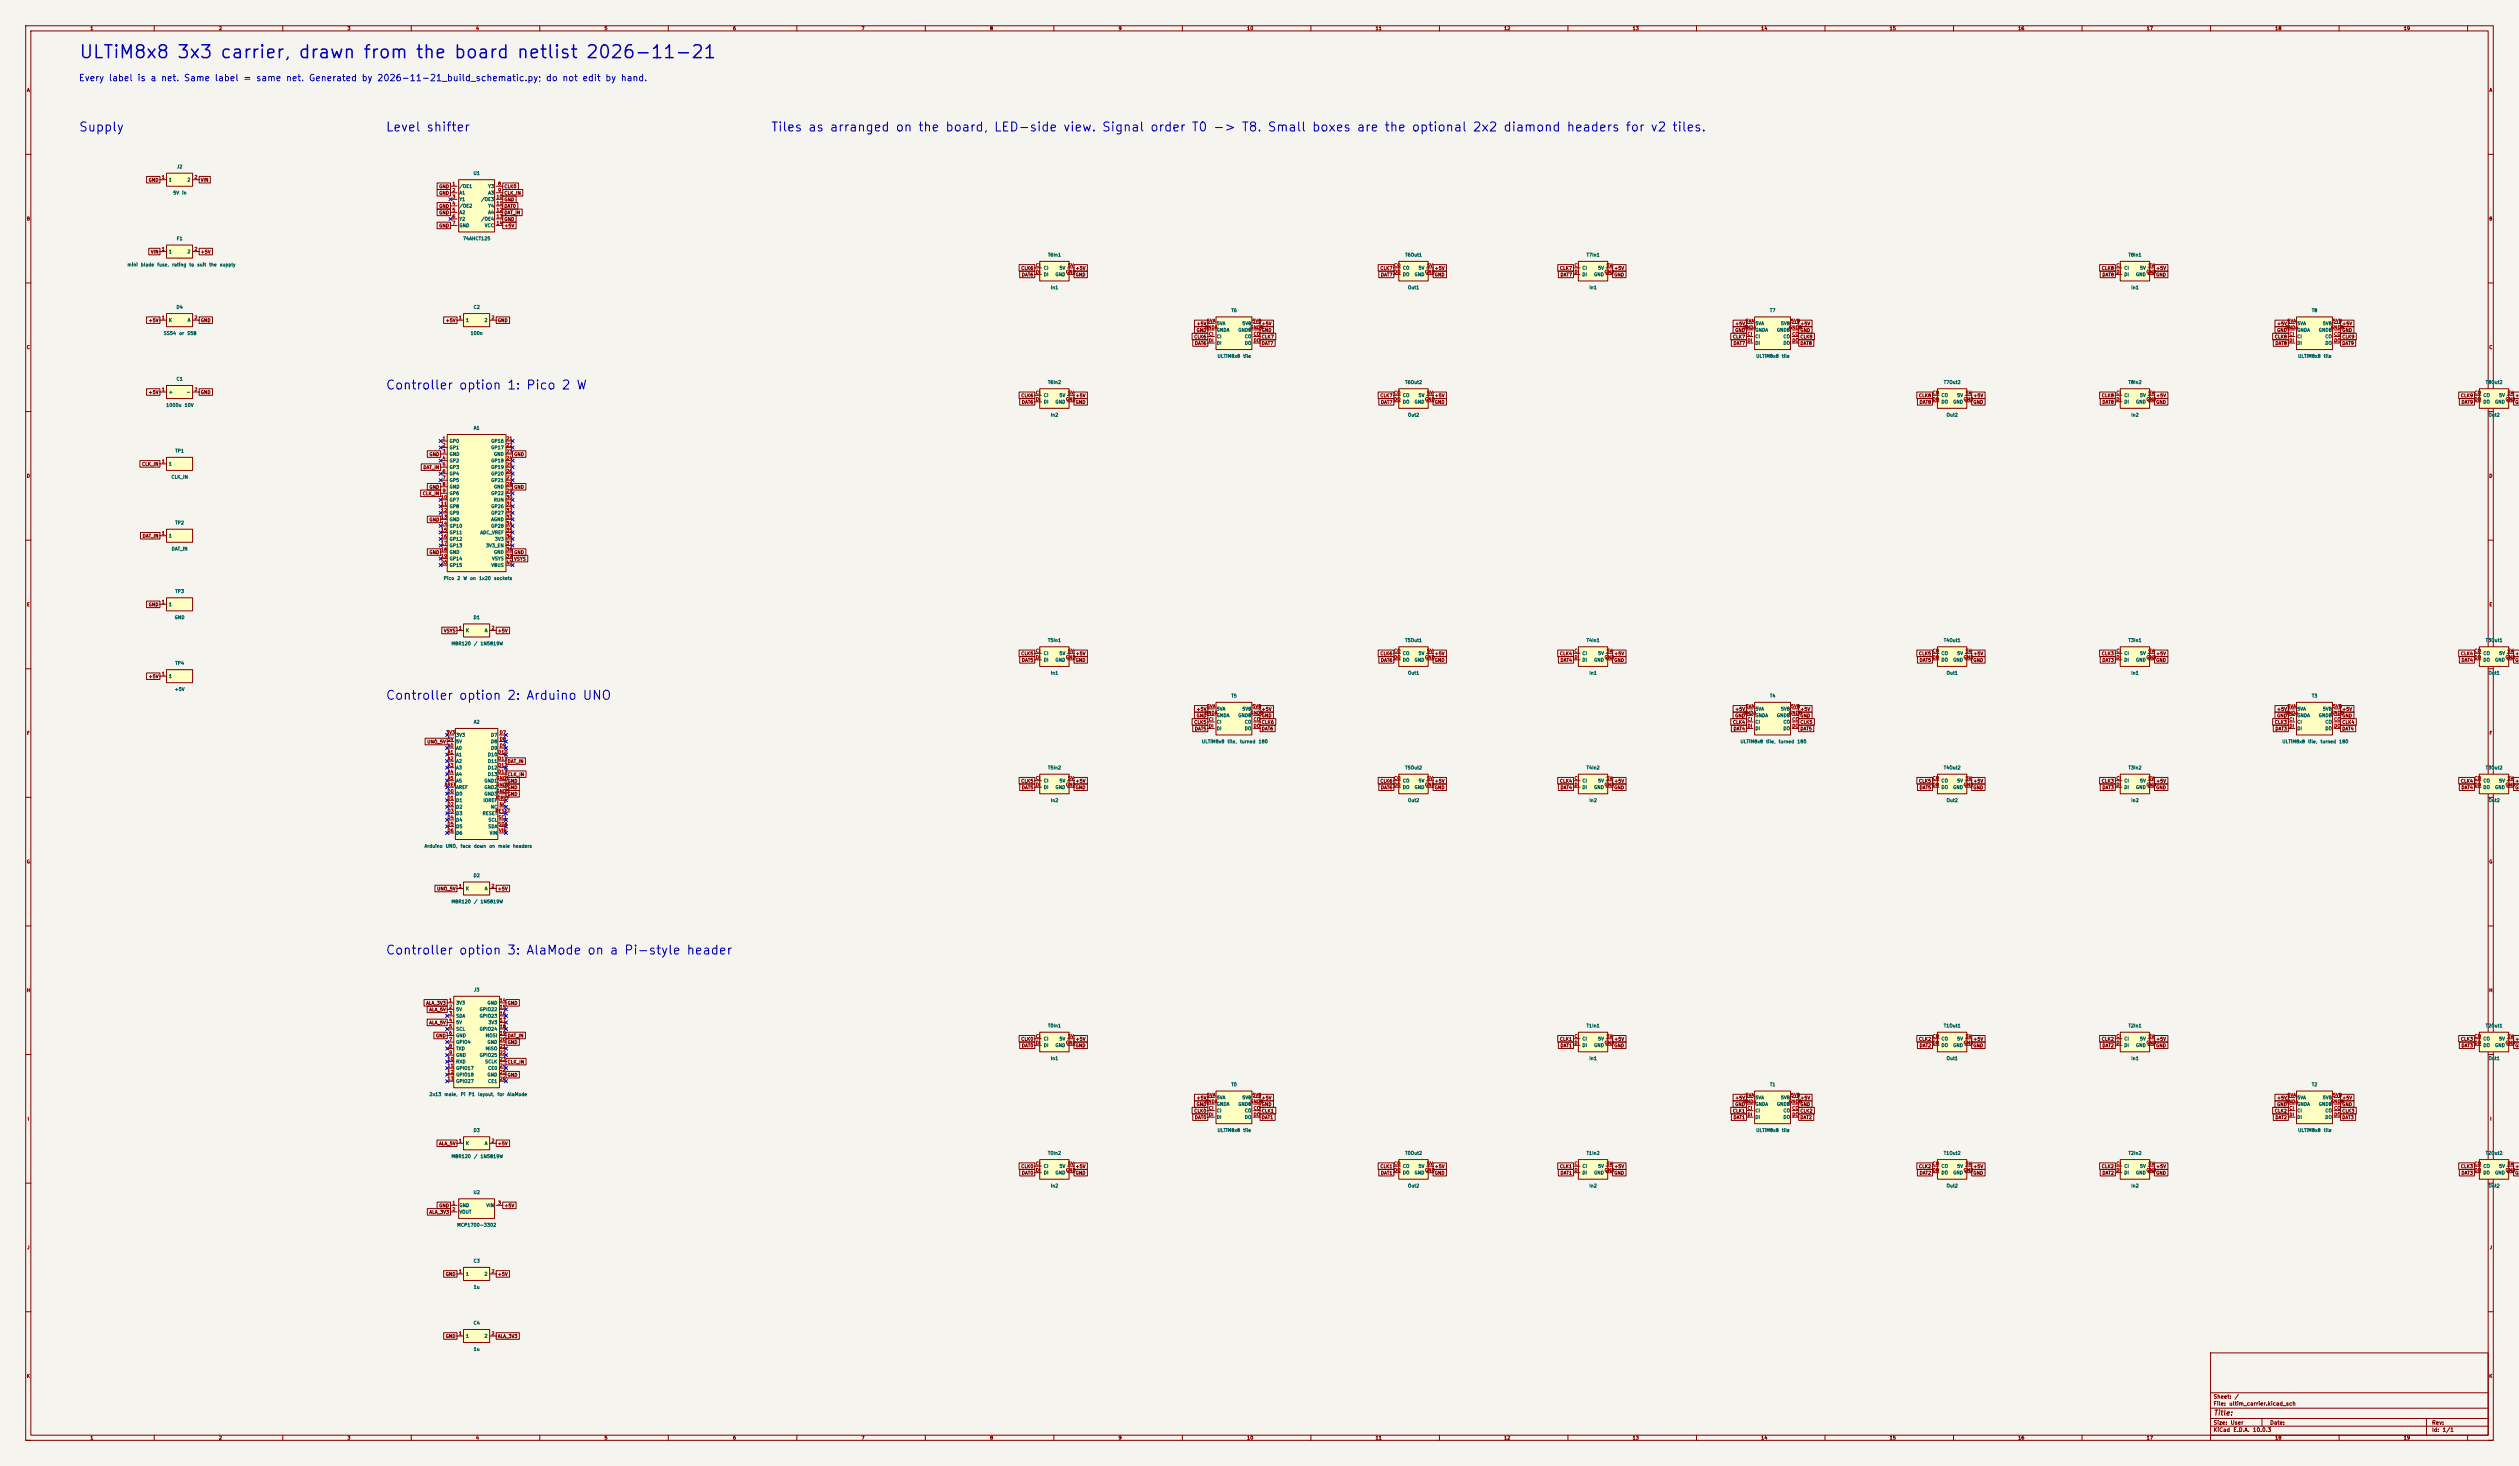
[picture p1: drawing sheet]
<svg xmlns="http://www.w3.org/2000/svg" width="980mm" height="570mm" viewBox="0 0 980 570" stroke-linecap="round" stroke-linejoin="round" font-family="sans-serif">
<defs><g id="words">
<text font-size="5" fill="#0000c2" x="30.5" y="23.9">ULTiM8x8 3x3 carrier, drawn from the board netlist 2026-11-21</text>
<g font-size="3.5" fill="#0000c2">
<text x="30.5" y="52">Supply</text>
<text x="149.9" y="52">Level shifter</text>
<text x="299.7" y="52">Tiles as arranged on the board, LED-side view. Signal order T0 -&gt; T8. Small boxes are the optional 2x2 diamond headers for v2 tiles.</text>
<text x="149.9" y="152.3">Controller option 1: Pico 2 W</text>
<text x="149.9" y="273">Controller option 2: Arduino UNO</text>
<text x="149.9" y="372">Controller option 3: AlaMode on a Pi-style header</text>
</g>
<text font-size="2.5" fill="#0000c2" x="30.5" y="32.2">Every label is a net. Same label = same net. Generated by 2026-11-21_build_schematic.py; do not edit by hand.</text>
<text font-size="2" fill="#840000" x="861" y="550.9">Title:</text>
<g font-size="1.5" fill="#840000">
<text x="861" y="544.2">Sheet:</text>
<text x="869.2" y="544.2">/</text>
<text x="861" y="546.9">File:</text>
<text x="867.1" y="546.9">ultim_carrier.kicad_sch</text>
<text x="861" y="557.1">KiCad</text>
<text x="861" y="554.3">Size:</text>
<text x="867.7" y="554.3">User</text>
<text x="868.7" y="557.1">E.D.A.</text>
<text x="876.3" y="557.1">10.0.3</text>
<text x="883" y="554.3">Date:</text>
<text x="946" y="554.3">Rev:</text>
<text x="946" y="557.1">Id:</text>
<text x="950.1" y="557.1">1/1</text>
</g>
<g font-size="1.3" fill="#840000">
<text x="35" y="12">1</text>
<text x="85" y="12">2</text>
<text x="135" y="12">3</text>
<text x="185" y="12">4</text>
<text x="235" y="12">5</text>
<text x="285" y="12">6</text>
<text x="335" y="12">7</text>
<text x="385" y="12">8</text>
<text x="435" y="12">9</text>
<text x="485" y="12">10</text>
<text x="535" y="12">11</text>
<text x="585" y="12">12</text>
<text x="635" y="12">13</text>
<text x="685" y="12">14</text>
<text x="735" y="12">15</text>
<text x="785" y="12">16</text>
<text x="835" y="12">17</text>
<text x="885" y="12">18</text>
<text x="935" y="12">19</text>
<text x="10.3" y="36">A</text>
<text x="968.3" y="36">A</text>
<text x="57.7" y="70.9">GND</text>
<text x="77.9" y="70.9">VIN</text>
<text x="170.7" y="73.5">GND</text>
<text x="170.7" y="76">GND</text>
<text x="196.1" y="73.5">CLK0</text>
<text x="196.1" y="76">CLK_IN</text>
<text x="170.7" y="81.1">GND</text>
<text x="170.7" y="83.6">GND</text>
<text x="196.1" y="83.6">DAT_IN</text>
<text x="196.1" y="81.1">DAT0</text>
<text x="196.1" y="78.6">GND</text>
<text x="10.3" y="86">B</text>
<text x="170.7" y="88.7">GND</text>
<text x="196.1" y="88.7">+5V</text>
<text x="196.1" y="86.2">GND</text>
<text x="968.3" y="86">B</text>
<text x="58.5" y="98.9">VIN</text>
<text x="77.9" y="98.9">+5V</text>
<text x="397.1" y="105.2">CLK6</text>
<text x="397.4" y="107.8">DAT6</text>
<text x="418.3" y="105.2">+5V</text>
<text x="418.3" y="107.8">GND</text>
<text x="536.8" y="105.2">CLK7</text>
<text x="537.1" y="107.8">DAT7</text>
<text x="558" y="105.2">+5V</text>
<text x="558" y="107.8">GND</text>
<text x="606.7" y="105.2">CLK7</text>
<text x="606.9" y="107.8">DAT7</text>
<text x="627.9" y="105.2">+5V</text>
<text x="627.9" y="107.8">GND</text>
<text x="817.5" y="105.2">CLK8</text>
<text x="817.7" y="107.8">DAT8</text>
<text x="838.7" y="107.8">GND</text>
<text x="838.7" y="105.2">+5V</text>
<text x="57.7" y="125.5">+5V</text>
<text x="77.9" y="125.5">GND</text>
<text x="173.3" y="125.5">+5V</text>
<text x="193.5" y="125.5">GND</text>
<text x="464.4" y="131.9">CLK6</text>
<text x="465.3" y="129.4">GND</text>
<text x="465.3" y="126.8">+5V</text>
<text x="490.7" y="126.8">+5V</text>
<text x="490.7" y="131.9">CLK7</text>
<text x="490.7" y="129.4">GND</text>
<text x="674" y="131.9">CLK7</text>
<text x="674.9" y="126.8">+5V</text>
<text x="674.9" y="129.4">GND</text>
<text x="700.2" y="126.8">+5V</text>
<text x="700.2" y="129.4">GND</text>
<text x="700.2" y="131.9">CLK8</text>
<text x="884.8" y="131.9">CLK8</text>
<text x="885.7" y="129.4">GND</text>
<text x="885.7" y="126.8">+5V</text>
<text x="911.1" y="131.9">CLK9</text>
<text x="911.1" y="129.4">GND</text>
<text x="911.1" y="126.8">+5V</text>
<text x="10.3" y="136">C</text>
<text x="464.7" y="134.4">DAT6</text>
<text x="490.7" y="134.4">DAT7</text>
<text x="674.2" y="134.4">DAT7</text>
<text x="700.2" y="134.4">DAT8</text>
<text x="885.1" y="134.4">DAT8</text>
<text x="911.1" y="134.4">DAT9</text>
<text x="968.3" y="136">C</text>
<text x="57.7" y="153.5">+5V</text>
<text x="77.9" y="153.5">GND</text>
<text x="397.1" y="154.8">CLK6</text>
<text x="418.3" y="154.8">+5V</text>
<text x="536.8" y="154.8">CLK7</text>
<text x="558" y="154.8">+5V</text>
<text x="746.4" y="154.8">CLK8</text>
<text x="767.6" y="154.8">+5V</text>
<text x="817.5" y="154.8">CLK8</text>
<text x="838.7" y="154.8">+5V</text>
<text x="957.2" y="154.8">CLK9</text>
<text x="978.4" y="154.8">+5</text>
<text x="397.4" y="157.3">DAT6</text>
<text x="418.3" y="157.3">GND</text>
<text x="537.1" y="157.3">DAT7</text>
<text x="558" y="157.3">GND</text>
<text x="746.6" y="157.3">DAT8</text>
<text x="767.6" y="157.3">GND</text>
<text x="817.7" y="157.3">DAT8</text>
<text x="838.7" y="157.3">GND</text>
<text x="957.4" y="157.3">DAT9</text>
<text x="978.4" y="157.3">GND</text>
<text x="166.9" y="177.6">GND</text>
<text x="199.9" y="177.6">GND</text>
<text x="55.1" y="181.4">CLK_IN</text>
<text x="164.5" y="182.7">DAT_IN</text>
<text x="10.3" y="186">D</text>
<text x="166.9" y="190.3">GND</text>
<text x="199.9" y="190.3">GND</text>
<text x="968.3" y="186">D</text>
<text x="164.3" y="192.9">CLK_IN</text>
<text x="166.9" y="203">GND</text>
<text x="55.3" y="209.4">DAT_IN</text>
<text x="166.9" y="215.7">GND</text>
<text x="199.9" y="215.7">GND</text>
<text x="199.9" y="218.3">VSYS</text>
<text x="10.3" y="236">E</text>
<text x="57.7" y="236">GND</text>
<text x="968.3" y="236">E</text>
<text x="172.5" y="246.2">VSYS</text>
<text x="193.5" y="246.2">+5V</text>
<text x="397.1" y="255.1">CLK5</text>
<text x="397.4" y="257.6">DAT5</text>
<text x="418.3" y="255.1">+5V</text>
<text x="418.3" y="257.6">GND</text>
<text x="536.8" y="255.1">CLK6</text>
<text x="537.1" y="257.6">DAT6</text>
<text x="558" y="255.1">+5V</text>
<text x="558" y="257.6">GND</text>
<text x="606.7" y="255.1">CLK4</text>
<text x="606.9" y="257.6">DAT4</text>
<text x="627.9" y="257.6">GND</text>
<text x="627.9" y="255.1">+5V</text>
<text x="746.4" y="255.1">CLK5</text>
<text x="746.6" y="257.6">DAT5</text>
<text x="767.6" y="257.6">GND</text>
<text x="767.6" y="255.1">+5V</text>
<text x="817.5" y="255.1">CLK3</text>
<text x="817.7" y="257.6">DAT3</text>
<text x="838.7" y="255.1">+5V</text>
<text x="838.7" y="257.6">GND</text>
<text x="957.2" y="255.1">CLK4</text>
<text x="957.4" y="257.6">DAT4</text>
<text x="978.4" y="257.6">GND</text>
<text x="978.4" y="255.1">+5</text>
<text x="57.7" y="264">+5V</text>
<text x="464.4" y="281.8">CLK5</text>
<text x="465.3" y="276.7">+5V</text>
<text x="465.3" y="279.2">GND</text>
<text x="490.7" y="281.8">CLK6</text>
<text x="490.7" y="276.7">+5V</text>
<text x="490.7" y="279.2">GND</text>
<text x="674" y="281.8">CLK4</text>
<text x="674.9" y="279.2">GND</text>
<text x="674.9" y="276.7">+5V</text>
<text x="700.2" y="281.8">CLK5</text>
<text x="700.2" y="279.2">GND</text>
<text x="700.2" y="276.7">+5V</text>
<text x="884.8" y="281.8">CLK3</text>
<text x="885.7" y="276.7">+5V</text>
<text x="885.7" y="279.2">GND</text>
<text x="911.1" y="276.7">+5V</text>
<text x="911.1" y="279.2">GND</text>
<text x="911.1" y="281.8">CLK4</text>
<text x="10.3" y="286">F</text>
<text x="464.7" y="284.3">DAT5</text>
<text x="490.7" y="284.3">DAT6</text>
<text x="674.2" y="284.3">DAT4</text>
<text x="700.2" y="284.3">DAT5</text>
<text x="885.1" y="284.3">DAT3</text>
<text x="911.1" y="284.3">DAT4</text>
<text x="968.3" y="286">F</text>
<text x="166.1" y="289.4">UNO_5V</text>
<text x="197.3" y="297">DAT_IN</text>
<text x="197.3" y="302.1">CLK_IN</text>
<text x="197.3" y="304.6">GND</text>
<text x="397.1" y="304.6">CLK5</text>
<text x="418.3" y="304.6">+5V</text>
<text x="536.8" y="304.6">CLK6</text>
<text x="558" y="304.6">+5V</text>
<text x="606.7" y="304.6">CLK4</text>
<text x="627.9" y="304.6">+5V</text>
<text x="746.4" y="304.6">CLK5</text>
<text x="767.6" y="304.6">+5V</text>
<text x="817.5" y="304.6">CLK3</text>
<text x="838.7" y="304.6">+5V</text>
<text x="957.2" y="304.6">CLK4</text>
<text x="978.4" y="304.6">+5</text>
<text x="197.3" y="307.2">GND</text>
<text x="197.3" y="309.7">GND</text>
<text x="397.4" y="307.2">DAT5</text>
<text x="418.3" y="307.2">GND</text>
<text x="537.1" y="307.2">DAT6</text>
<text x="558" y="307.2">GND</text>
<text x="606.9" y="307.2">DAT4</text>
<text x="627.9" y="307.2">GND</text>
<text x="746.6" y="307.2">DAT5</text>
<text x="767.6" y="307.2">GND</text>
<text x="817.7" y="307.2">DAT3</text>
<text x="838.7" y="307.2">GND</text>
<text x="957.4" y="307.2">DAT4</text>
<text x="978.4" y="307.2">GND</text>
<text x="10.3" y="336">G</text>
<text x="968.3" y="336">G</text>
<text x="169.9" y="346.5">UNO_5V</text>
<text x="193.5" y="346.5">+5V</text>
<text x="10.2" y="386">H</text>
<text x="968.2" y="386">H</text>
<text x="165.6" y="391">ALA_3V3</text>
<text x="166.8" y="393.5">ALA_5V</text>
<text x="197.3" y="391">GND</text>
<text x="166.8" y="398.6">ALA_5V</text>
<text x="169.4" y="403.7">GND</text>
<text x="197.3" y="403.7">DAT_IN</text>
<text x="197.3" y="406.2">GND</text>
<text x="397.1" y="404.9">CLK0</text>
<text x="397.4" y="407.5">DAT0</text>
<text x="418.3" y="404.9">+5V</text>
<text x="418.3" y="407.5">GND</text>
<text x="606.7" y="404.9">CLK1</text>
<text x="606.9" y="407.5">DAT1</text>
<text x="627.9" y="407.5">GND</text>
<text x="627.9" y="404.9">+5V</text>
<text x="746.4" y="404.9">CLK2</text>
<text x="746.6" y="407.5">DAT2</text>
<text x="767.6" y="404.9">+5V</text>
<text x="767.6" y="407.5">GND</text>
<text x="817.5" y="404.9">CLK2</text>
<text x="817.7" y="407.5">DAT2</text>
<text x="838.7" y="404.9">+5V</text>
<text x="838.7" y="407.5">GND</text>
<text x="957.2" y="404.9">CLK3</text>
<text x="957.4" y="407.5">DAT3</text>
<text x="978.4" y="404.9">+5</text>
<text x="978.4" y="407.5">GND</text>
<text x="197.3" y="413.8">CLK_IN</text>
<text x="197.3" y="418.9">GND</text>
<text x="465.3" y="427.8">+5V</text>
<text x="465.3" y="430.3">GND</text>
<text x="490.7" y="427.8">+5V</text>
<text x="490.7" y="430.3">GND</text>
<text x="674.9" y="430.3">GND</text>
<text x="674.9" y="427.8">+5V</text>
<text x="700.2" y="427.8">+5V</text>
<text x="700.2" y="430.3">GND</text>
<text x="885.7" y="427.8">+5V</text>
<text x="885.7" y="430.3">GND</text>
<text x="911.1" y="427.8">+5V</text>
<text x="911.1" y="430.3">GND</text>
<text x="10.6" y="436">I</text>
<text x="464.4" y="432.9">CLK0</text>
<text x="464.7" y="435.4">DAT0</text>
<text x="490.7" y="432.9">CLK1</text>
<text x="490.7" y="435.4">DAT1</text>
<text x="674" y="432.9">CLK1</text>
<text x="674.2" y="435.4">DAT1</text>
<text x="700.2" y="432.9">CLK2</text>
<text x="700.2" y="435.4">DAT2</text>
<text x="884.8" y="432.9">CLK2</text>
<text x="885.1" y="435.4">DAT2</text>
<text x="911.1" y="435.4">DAT3</text>
<text x="911.1" y="432.9">CLK3</text>
<text x="968.6" y="436">I</text>
<text x="170.6" y="445.6">ALA_5V</text>
<text x="193.5" y="445.6">+5V</text>
<text x="397.1" y="454.5">CLK0</text>
<text x="418.3" y="454.5">+5V</text>
<text x="536.8" y="454.5">CLK1</text>
<text x="558" y="454.5">+5V</text>
<text x="606.7" y="454.5">CLK1</text>
<text x="627.9" y="454.5">+5V</text>
<text x="746.4" y="454.5">CLK2</text>
<text x="767.6" y="454.5">+5V</text>
<text x="817.5" y="454.5">CLK2</text>
<text x="838.7" y="454.5">+5V</text>
<text x="957.2" y="454.5">CLK3</text>
<text x="978.4" y="454.5">+5</text>
<text x="397.4" y="457">DAT0</text>
<text x="418.3" y="457">GND</text>
<text x="537.1" y="457">DAT1</text>
<text x="558" y="457">GND</text>
<text x="606.9" y="457">DAT1</text>
<text x="627.9" y="457">GND</text>
<text x="746.6" y="457">DAT2</text>
<text x="767.6" y="457">GND</text>
<text x="817.7" y="457">DAT2</text>
<text x="838.7" y="457">GND</text>
<text x="957.4" y="457">DAT3</text>
<text x="978.4" y="457">GND</text>
<text x="166.9" y="472.3">ALA_3V3</text>
<text x="170.7" y="469.7">GND</text>
<text x="196.1" y="469.7">+5V</text>
<text x="10.4" y="486">J</text>
<text x="968.4" y="486">J</text>
<text x="173.3" y="496.4">GND</text>
<text x="193.5" y="496.4">+5V</text>
<text x="173.3" y="520.5">GND</text>
<text x="193.5" y="520.5">ALA_3V3</text>
<text x="10.3" y="536">K</text>
<text x="968.3" y="536">K</text>
<text x="35" y="560">1</text>
<text x="85" y="560">2</text>
<text x="135" y="560">3</text>
<text x="185" y="560">4</text>
<text x="235" y="560">5</text>
<text x="285" y="560">6</text>
<text x="335" y="560">7</text>
<text x="385" y="560">8</text>
<text x="435" y="560">9</text>
<text x="485" y="560">10</text>
<text x="535" y="560">11</text>
<text x="585" y="560">12</text>
<text x="635" y="560">13</text>
<text x="685" y="560">14</text>
<text x="735" y="560">15</text>
<text x="785" y="560">16</text>
<text x="835" y="560">17</text>
<text x="885" y="560">18</text>
<text x="935" y="560">19</text>
</g>
<g font-size="1.3" fill="#006464">
<text x="68.7" y="65.8">J2</text>
<text x="65.5" y="70.8">1</text>
<text x="72.8" y="70.8">2</text>
<text x="184" y="68.3">U1</text>
<text x="67.2" y="75.9">5V</text>
<text x="70.7" y="75.9">in</text>
<text x="178.6" y="73.4">/OE1</text>
<text x="178.6" y="75.9">A1</text>
<text x="189.8" y="73.4">Y3</text>
<text x="189.8" y="75.9">A3</text>
<text x="178.6" y="78.5">Y1</text>
<text x="178.6" y="81">/OE2</text>
<text x="178.6" y="83.5">A2</text>
<text x="187.1" y="78.5">/OE3</text>
<text x="189.8" y="81">Y4</text>
<text x="189.8" y="83.5">A4</text>
<text x="178.6" y="86.1">Y2</text>
<text x="178.6" y="88.6">GND</text>
<text x="187.1" y="86.1">/OE4</text>
<text x="188.4" y="88.6">VCC</text>
<text x="68.6" y="93.7">F1</text>
<text x="180" y="93.7">74AHCT125</text>
<text x="65.5" y="98.8">1</text>
<text x="72.8" y="98.8">2</text>
<text x="407.5" y="100.1">T6In1</text>
<text x="546.5" y="100.1">T6Out1</text>
<text x="617.1" y="100.1">T7In1</text>
<text x="827.9" y="100.1">T8In1</text>
<text x="49.4" y="103.9">mini</text>
<text x="54.7" y="103.9">blade</text>
<text x="61" y="103.9">fuse,</text>
<text x="66.8" y="103.9">rating</text>
<text x="73.5" y="103.9">to</text>
<text x="76.6" y="103.9">suit</text>
<text x="81.2" y="103.9">the</text>
<text x="85.4" y="103.9">supply</text>
<text x="405.9" y="105.1">CI</text>
<text x="405.9" y="107.7">DI</text>
<text x="410.5" y="107.7">GND</text>
<text x="412" y="105.1">5V</text>
<text x="545.6" y="105.1">CO</text>
<text x="545.6" y="107.7">DO</text>
<text x="550.2" y="107.7">GND</text>
<text x="551.7" y="105.1">5V</text>
<text x="615.4" y="105.1">CI</text>
<text x="615.4" y="107.7">DI</text>
<text x="620" y="107.7">GND</text>
<text x="621.6" y="105.1">5V</text>
<text x="826.3" y="105.1">CI</text>
<text x="826.3" y="107.7">DI</text>
<text x="830.8" y="107.7">GND</text>
<text x="832.4" y="105.1">5V</text>
<text x="408.6" y="112.8">In1</text>
<text x="547.6" y="112.8">Out1</text>
<text x="618.2" y="112.8">In1</text>
<text x="829" y="112.8">In1</text>
<text x="65.5" y="125.5">K</text>
<text x="68.5" y="120.4">D4</text>
<text x="72.9" y="125.5">A</text>
<text x="181.1" y="125.5">1</text>
<text x="184.1" y="120.4">C2</text>
<text x="188.3" y="125.5">2</text>
<text x="478.9" y="121.6">T6</text>
<text x="688.4" y="121.6">T7</text>
<text x="899.2" y="121.6">T8</text>
<text x="63.5" y="130.5">SS54</text>
<text x="69.6" y="130.5">or</text>
<text x="72.7" y="130.5">S5B</text>
<text x="182.9" y="130.5">100n</text>
<text x="473.2" y="126.7">5VA</text>
<text x="473.2" y="131.8">CI</text>
<text x="473.2" y="129.3">GNDA</text>
<text x="481.6" y="129.3">GNDB</text>
<text x="483.1" y="126.7">5VB</text>
<text x="484.1" y="131.8">CO</text>
<text x="682.8" y="126.7">5VA</text>
<text x="682.8" y="131.8">CI</text>
<text x="682.8" y="129.3">GNDA</text>
<text x="691.1" y="129.3">GNDB</text>
<text x="692.7" y="126.7">5VB</text>
<text x="693.7" y="131.8">CO</text>
<text x="893.6" y="126.7">5VA</text>
<text x="893.6" y="131.8">CI</text>
<text x="893.6" y="129.3">GNDA</text>
<text x="901.9" y="129.3">GNDB</text>
<text x="903.5" y="126.7">5VB</text>
<text x="904.5" y="131.8">CO</text>
<text x="473.2" y="134.3">DI</text>
<text x="484.1" y="134.3">DO</text>
<text x="682.8" y="134.3">DI</text>
<text x="693.7" y="134.3">DO</text>
<text x="893.6" y="134.3">DI</text>
<text x="904.5" y="134.3">DO</text>
<text x="473.5" y="139.4">ULTiM8x8</text>
<text x="483.5" y="139.4">tile</text>
<text x="683.1" y="139.4">ULTiM8x8</text>
<text x="693.1" y="139.4">tile</text>
<text x="893.9" y="139.4">ULTiM8x8</text>
<text x="903.9" y="139.4">tile</text>
<text x="68.5" y="148.3">C1</text>
<text x="407.5" y="149.6">T6In2</text>
<text x="546.5" y="149.6">T6Out2</text>
<text x="756.1" y="149.6">T7Out2</text>
<text x="827.9" y="149.6">T8In2</text>
<text x="966.9" y="149.6">T8Out2</text>
<text x="65.5" y="153.4">+</text>
<text x="72.4" y="153.4">-</text>
<text x="405.9" y="154.7">CI</text>
<text x="412" y="154.7">5V</text>
<text x="545.6" y="154.7">CO</text>
<text x="551.7" y="154.7">5V</text>
<text x="755.1" y="154.7">CO</text>
<text x="761.3" y="154.7">5V</text>
<text x="826.3" y="154.7">CI</text>
<text x="832.4" y="154.7">5V</text>
<text x="966" y="154.7">CO</text>
<text x="972.1" y="154.7">5V</text>
<text x="64.5" y="158.5">1000u</text>
<text x="71.7" y="158.5">10V</text>
<text x="405.9" y="157.2">DI</text>
<text x="410.5" y="157.2">GND</text>
<text x="545.6" y="157.2">DO</text>
<text x="550.2" y="157.2">GND</text>
<text x="755.1" y="157.2">DO</text>
<text x="759.7" y="157.2">GND</text>
<text x="826.3" y="157.2">DI</text>
<text x="830.8" y="157.2">GND</text>
<text x="966" y="157.2">DO</text>
<text x="970.5" y="157.2">GND</text>
<text x="184.2" y="167.4">A1</text>
<text x="408.6" y="162.3">In2</text>
<text x="547.6" y="162.3">Out2</text>
<text x="757.2" y="162.3">Out2</text>
<text x="829" y="162.3">In2</text>
<text x="968" y="162.3">Out2</text>
<text x="174.8" y="172.4">GP0</text>
<text x="190.9" y="172.4">GP16</text>
<text x="68" y="176.3">TP1</text>
<text x="174.8" y="175">GP1</text>
<text x="174.8" y="177.5">GND</text>
<text x="190.9" y="175">GP17</text>
<text x="192" y="177.5">GND</text>
<text x="65.5" y="181.3">1</text>
<text x="174.8" y="180.1">GP2</text>
<text x="174.8" y="182.6">GP3</text>
<text x="174.8" y="185.1">GP4</text>
<text x="190.9" y="180.1">GP18</text>
<text x="190.9" y="182.6">GP19</text>
<text x="190.9" y="185.1">GP20</text>
<text x="66.5" y="186.4">CLK_IN</text>
<text x="174.8" y="187.7">GP5</text>
<text x="174.8" y="190.2">GND</text>
<text x="190.9" y="187.7">GP21</text>
<text x="192" y="190.2">GND</text>
<text x="174.8" y="192.8">GP6</text>
<text x="174.8" y="195.3">GP7</text>
<text x="174.8" y="197.8">GP8</text>
<text x="190.9" y="192.8">GP22</text>
<text x="190.9" y="197.8">GP26</text>
<text x="192" y="195.3">RUN</text>
<text x="174.8" y="200.4">GP9</text>
<text x="174.8" y="202.9">GND</text>
<text x="190.9" y="202.9">AGND</text>
<text x="190.9" y="200.4">GP27</text>
<text x="65.5" y="209.3">1</text>
<text x="68" y="204.2">TP2</text>
<text x="174.8" y="205.5">GP10</text>
<text x="174.8" y="208">GP11</text>
<text x="186.7" y="208">ADC_VREF</text>
<text x="190.9" y="205.5">GP28</text>
<text x="66.6" y="214.4">DAT_IN</text>
<text x="174.8" y="210.5">GP12</text>
<text x="174.8" y="213.1">GP13</text>
<text x="174.8" y="215.6">GND</text>
<text x="188.9" y="213.1">3V3_EN</text>
<text x="192" y="215.6">GND</text>
<text x="192.4" y="210.5">3V3</text>
<text x="174.8" y="218.2">GP14</text>
<text x="174.8" y="220.7">GP15</text>
<text x="191" y="220.7">VBUS</text>
<text x="191.3" y="218.2">VSYS</text>
<text x="172.5" y="225.8">Pico</text>
<text x="177.8" y="225.8">2</text>
<text x="180.1" y="225.8">W</text>
<text x="182.8" y="225.8">on</text>
<text x="186.2" y="225.8">1x20</text>
<text x="192" y="225.8">sockets</text>
<text x="68" y="230.9">TP3</text>
<text x="65.5" y="235.9">1</text>
<text x="67.8" y="241">GND</text>
<text x="184.1" y="241">D1</text>
<text x="175.5" y="251.2">MBR120</text>
<text x="181.1" y="246.1">K</text>
<text x="184.3" y="251.2">/</text>
<text x="186.8" y="251.2">1N5819W</text>
<text x="188.4" y="246.1">A</text>
<text x="407.5" y="249.9">T5In1</text>
<text x="546.5" y="249.9">T5Out1</text>
<text x="617.1" y="249.9">T4In1</text>
<text x="756.1" y="249.9">T4Out1</text>
<text x="827.9" y="249.9">T3In1</text>
<text x="966.9" y="249.9">T3Out1</text>
<text x="405.9" y="255">CI</text>
<text x="405.9" y="257.5">DI</text>
<text x="410.5" y="257.5">GND</text>
<text x="412" y="255">5V</text>
<text x="545.6" y="255">CO</text>
<text x="545.6" y="257.5">DO</text>
<text x="550.2" y="257.5">GND</text>
<text x="551.7" y="255">5V</text>
<text x="615.4" y="255">CI</text>
<text x="615.4" y="257.5">DI</text>
<text x="620" y="257.5">GND</text>
<text x="621.6" y="255">5V</text>
<text x="755.1" y="255">CO</text>
<text x="755.1" y="257.5">DO</text>
<text x="759.7" y="257.5">GND</text>
<text x="761.3" y="255">5V</text>
<text x="826.3" y="255">CI</text>
<text x="826.3" y="257.5">DI</text>
<text x="830.8" y="257.5">GND</text>
<text x="832.4" y="255">5V</text>
<text x="966" y="255">CO</text>
<text x="966" y="257.5">DO</text>
<text x="970.5" y="257.5">GND</text>
<text x="972.1" y="255">5V</text>
<text x="65.5" y="263.9">1</text>
<text x="68" y="258.8">TP4</text>
<text x="408.6" y="262.6">In1</text>
<text x="547.6" y="262.6">Out1</text>
<text x="618.2" y="262.6">In1</text>
<text x="757.2" y="262.6">Out1</text>
<text x="829" y="262.6">In1</text>
<text x="968" y="262.6">Out1</text>
<text x="67.8" y="269">+5V</text>
<text x="478.9" y="271.5">T5</text>
<text x="688.4" y="271.5">T4</text>
<text x="899.2" y="271.5">T3</text>
<text x="184.2" y="281.7">A2</text>
<text x="473.2" y="276.6">5VA</text>
<text x="473.2" y="281.7">CI</text>
<text x="473.2" y="279.1">GNDA</text>
<text x="481.6" y="279.1">GNDB</text>
<text x="483.1" y="276.6">5VB</text>
<text x="484.1" y="281.7">CO</text>
<text x="682.8" y="276.6">5VA</text>
<text x="682.8" y="281.7">CI</text>
<text x="682.8" y="279.1">GNDA</text>
<text x="691.1" y="279.1">GNDB</text>
<text x="692.7" y="276.6">5VB</text>
<text x="693.7" y="281.7">CO</text>
<text x="893.6" y="276.6">5VA</text>
<text x="893.6" y="281.7">CI</text>
<text x="893.6" y="279.1">GNDA</text>
<text x="901.9" y="279.1">GNDB</text>
<text x="903.5" y="276.6">5VB</text>
<text x="904.5" y="281.7">CO</text>
<text x="177.3" y="286.7">3V3</text>
<text x="190.9" y="286.7">D7</text>
<text x="473.2" y="284.2">DI</text>
<text x="484.1" y="284.2">DO</text>
<text x="682.8" y="284.2">DI</text>
<text x="693.7" y="284.2">DO</text>
<text x="893.6" y="284.2">DI</text>
<text x="904.5" y="284.2">DO</text>
<text x="177.3" y="289.3">5V</text>
<text x="177.3" y="291.8">A0</text>
<text x="190.9" y="289.3">D8</text>
<text x="190.9" y="291.8">D9</text>
<text x="467.4" y="289.3">ULTiM8x8</text>
<text x="477.4" y="289.3">tile,</text>
<text x="482.3" y="289.3">turned</text>
<text x="489.5" y="289.3">180</text>
<text x="677" y="289.3">ULTiM8x8</text>
<text x="687" y="289.3">tile,</text>
<text x="691.8" y="289.3">turned</text>
<text x="699" y="289.3">180</text>
<text x="887.8" y="289.3">ULTiM8x8</text>
<text x="897.8" y="289.3">tile,</text>
<text x="902.6" y="289.3">turned</text>
<text x="909.9" y="289.3">180</text>
<text x="177.3" y="294.4">A1</text>
<text x="177.3" y="296.9">A2</text>
<text x="177.3" y="299.4">A3</text>
<text x="189.7" y="294.4">D10</text>
<text x="189.7" y="296.9">D11</text>
<text x="189.7" y="299.4">D12</text>
<text x="407.5" y="299.4">T5In2</text>
<text x="546.5" y="299.4">T5Out2</text>
<text x="617.1" y="299.4">T4In2</text>
<text x="756.1" y="299.4">T4Out2</text>
<text x="827.9" y="299.4">T3In2</text>
<text x="966.9" y="299.4">T3Out2</text>
<text x="177.3" y="302">A4</text>
<text x="177.3" y="304.5">A5</text>
<text x="188.3" y="304.5">GND1</text>
<text x="189.7" y="302">D13</text>
<text x="405.9" y="304.5">CI</text>
<text x="412" y="304.5">5V</text>
<text x="545.6" y="304.5">CO</text>
<text x="551.7" y="304.5">5V</text>
<text x="615.4" y="304.5">CI</text>
<text x="621.6" y="304.5">5V</text>
<text x="755.1" y="304.5">CO</text>
<text x="761.3" y="304.5">5V</text>
<text x="826.3" y="304.5">CI</text>
<text x="832.4" y="304.5">5V</text>
<text x="966" y="304.5">CO</text>
<text x="972.1" y="304.5">5V</text>
<text x="177.3" y="307.1">AREF</text>
<text x="177.3" y="309.6">D0</text>
<text x="188.3" y="307.1">GND2</text>
<text x="188.3" y="309.6">GND3</text>
<text x="405.9" y="307.1">DI</text>
<text x="410.5" y="307.1">GND</text>
<text x="545.6" y="307.1">DO</text>
<text x="550.2" y="307.1">GND</text>
<text x="615.4" y="307.1">DI</text>
<text x="620" y="307.1">GND</text>
<text x="755.1" y="307.1">DO</text>
<text x="759.7" y="307.1">GND</text>
<text x="826.3" y="307.1">DI</text>
<text x="830.8" y="307.1">GND</text>
<text x="966" y="307.1">DO</text>
<text x="970.5" y="307.1">GND</text>
<text x="177.3" y="312.1">D1</text>
<text x="177.3" y="314.7">D2</text>
<text x="177.3" y="317.2">D3</text>
<text x="187.6" y="317.2">RESET</text>
<text x="187.9" y="312.1">IOREF</text>
<text x="190.7" y="314.7">NC</text>
<text x="408.6" y="312.1">In2</text>
<text x="547.6" y="312.1">Out2</text>
<text x="618.2" y="312.1">In2</text>
<text x="757.2" y="312.1">Out2</text>
<text x="829" y="312.1">In2</text>
<text x="968" y="312.1">Out2</text>
<text x="177.3" y="319.8">D4</text>
<text x="177.3" y="322.3">D5</text>
<text x="189.8" y="322.3">SDA</text>
<text x="189.8" y="319.8">SCL</text>
<text x="165" y="329.9">Arduino</text>
<text x="173.2" y="329.9">UNO,</text>
<text x="177.3" y="324.8">D6</text>
<text x="179" y="329.9">face</text>
<text x="184.2" y="329.9">down</text>
<text x="190.2" y="329.9">on</text>
<text x="190.3" y="324.8">VIN</text>
<text x="193.7" y="329.9">male</text>
<text x="199.4" y="329.9">headers</text>
<text x="184.1" y="341.4">D2</text>
<text x="181.1" y="346.4">K</text>
<text x="188.4" y="346.4">A</text>
<text x="175.5" y="351.5">MBR120</text>
<text x="184.3" y="351.5">/</text>
<text x="186.8" y="351.5">1N5819W</text>
<text x="184.2" y="385.8">J3</text>
<text x="177.3" y="390.9">3V3</text>
<text x="177.3" y="393.4">5V</text>
<text x="177.3" y="396">SDA</text>
<text x="186.5" y="393.4">GPIO22</text>
<text x="186.5" y="396">GPIO23</text>
<text x="189.5" y="390.9">GND</text>
<text x="177.3" y="398.5">5V</text>
<text x="177.3" y="401">SCL</text>
<text x="186.5" y="401">GPIO24</text>
<text x="189.8" y="398.5">3V3</text>
<text x="407.5" y="399.8">T0In1</text>
<text x="617.1" y="399.8">T1In1</text>
<text x="756.1" y="399.8">T1Out1</text>
<text x="827.9" y="399.8">T2In1</text>
<text x="966.9" y="399.8">T2Out1</text>
<text x="177.3" y="403.6">GND</text>
<text x="177.3" y="406.1">GPIO4</text>
<text x="188.7" y="403.6">MOSI</text>
<text x="189.5" y="406.1">GND</text>
<text x="405.9" y="404.9">CI</text>
<text x="405.9" y="407.4">DI</text>
<text x="410.5" y="407.4">GND</text>
<text x="412" y="404.9">5V</text>
<text x="615.4" y="404.9">CI</text>
<text x="615.4" y="407.4">DI</text>
<text x="620" y="407.4">GND</text>
<text x="621.6" y="404.9">5V</text>
<text x="755.1" y="404.9">CO</text>
<text x="755.1" y="407.4">DO</text>
<text x="759.7" y="407.4">GND</text>
<text x="761.3" y="404.9">5V</text>
<text x="826.3" y="404.9">CI</text>
<text x="826.3" y="407.4">DI</text>
<text x="830.8" y="407.4">GND</text>
<text x="832.4" y="404.9">5V</text>
<text x="966" y="404.9">CO</text>
<text x="966" y="407.4">DO</text>
<text x="970.5" y="407.4">GND</text>
<text x="972.1" y="404.9">5V</text>
<text x="177.3" y="408.7">TXD</text>
<text x="177.3" y="411.2">GND</text>
<text x="177.3" y="413.7">RXD</text>
<text x="186.5" y="411.2">GPIO25</text>
<text x="188.6" y="413.7">SCLK</text>
<text x="188.7" y="408.7">MISO</text>
<text x="408.6" y="412.5">In1</text>
<text x="618.2" y="412.5">In1</text>
<text x="757.2" y="412.5">Out1</text>
<text x="829" y="412.5">In1</text>
<text x="968" y="412.5">Out1</text>
<text x="177.3" y="416.3">GPIO17</text>
<text x="177.3" y="418.8">GPIO18</text>
<text x="189.5" y="418.8">GND</text>
<text x="189.7" y="416.3">CE0</text>
<text x="177.3" y="421.4">GPIO27</text>
<text x="189.7" y="421.4">CE1</text>
<text x="478.9" y="422.6">T0</text>
<text x="688.4" y="422.6">T1</text>
<text x="899.2" y="422.6">T2</text>
<text x="166.9" y="426.4">2x13</text>
<text x="172.7" y="426.4">male,</text>
<text x="179.1" y="426.4">Pi</text>
<text x="182.1" y="426.4">P1</text>
<text x="185.8" y="426.4">layout,</text>
<text x="193.4" y="426.4">for</text>
<text x="197.2" y="426.4">AlaMode</text>
<text x="473.2" y="427.7">5VA</text>
<text x="473.2" y="430.3">GNDA</text>
<text x="481.6" y="430.3">GNDB</text>
<text x="483.1" y="427.7">5VB</text>
<text x="682.8" y="427.7">5VA</text>
<text x="682.8" y="430.3">GNDA</text>
<text x="691.1" y="430.3">GNDB</text>
<text x="692.7" y="427.7">5VB</text>
<text x="893.6" y="427.7">5VA</text>
<text x="893.6" y="430.3">GNDA</text>
<text x="901.9" y="430.3">GNDB</text>
<text x="903.5" y="427.7">5VB</text>
<text x="473.2" y="432.8">CI</text>
<text x="473.2" y="435.3">DI</text>
<text x="484.1" y="432.8">CO</text>
<text x="484.1" y="435.3">DO</text>
<text x="682.8" y="432.8">CI</text>
<text x="682.8" y="435.3">DI</text>
<text x="693.7" y="432.8">CO</text>
<text x="693.7" y="435.3">DO</text>
<text x="893.6" y="432.8">CI</text>
<text x="893.6" y="435.3">DI</text>
<text x="904.5" y="432.8">CO</text>
<text x="904.5" y="435.3">DO</text>
<text x="184.1" y="440.4">D3</text>
<text x="473.5" y="440.4">ULTiM8x8</text>
<text x="483.5" y="440.4">tile</text>
<text x="683.1" y="440.4">ULTiM8x8</text>
<text x="693.1" y="440.4">tile</text>
<text x="893.9" y="440.4">ULTiM8x8</text>
<text x="903.9" y="440.4">tile</text>
<text x="181.1" y="445.5">K</text>
<text x="188.4" y="445.5">A</text>
<text x="407.5" y="449.3">T0In2</text>
<text x="546.5" y="449.3">T0Out2</text>
<text x="617.1" y="449.3">T1In2</text>
<text x="756.1" y="449.3">T1Out2</text>
<text x="827.9" y="449.3">T2In2</text>
<text x="966.9" y="449.3">T2Out2</text>
<text x="175.5" y="450.6">MBR120</text>
<text x="184.3" y="450.6">/</text>
<text x="186.8" y="450.6">1N5819W</text>
<text x="405.9" y="454.4">CI</text>
<text x="412" y="454.4">5V</text>
<text x="545.6" y="454.4">CO</text>
<text x="551.7" y="454.4">5V</text>
<text x="615.4" y="454.4">CI</text>
<text x="621.6" y="454.4">5V</text>
<text x="755.1" y="454.4">CO</text>
<text x="761.3" y="454.4">5V</text>
<text x="826.3" y="454.4">CI</text>
<text x="832.4" y="454.4">5V</text>
<text x="966" y="454.4">CO</text>
<text x="972.1" y="454.4">5V</text>
<text x="405.9" y="456.9">DI</text>
<text x="410.5" y="456.9">GND</text>
<text x="545.6" y="456.9">DO</text>
<text x="550.2" y="456.9">GND</text>
<text x="615.4" y="456.9">DI</text>
<text x="620" y="456.9">GND</text>
<text x="755.1" y="456.9">DO</text>
<text x="759.7" y="456.9">GND</text>
<text x="826.3" y="456.9">DI</text>
<text x="830.8" y="456.9">GND</text>
<text x="966" y="456.9">DO</text>
<text x="970.5" y="456.9">GND</text>
<text x="184" y="464.5">U2</text>
<text x="408.6" y="462">In2</text>
<text x="547.6" y="462">Out2</text>
<text x="618.2" y="462">In2</text>
<text x="757.2" y="462">Out2</text>
<text x="829" y="462">In2</text>
<text x="968" y="462">Out2</text>
<text x="178.6" y="469.6">GND</text>
<text x="178.6" y="472.2">VOUT</text>
<text x="189.1" y="469.6">VIN</text>
<text x="177.7" y="477.2">MCP1700-3302</text>
<text x="184.1" y="491.2">C3</text>
<text x="181.1" y="496.3">1</text>
<text x="188.3" y="496.3">2</text>
<text x="184.1" y="501.4">1u</text>
<text x="184.1" y="515.3">C4</text>
<text x="181.1" y="520.4">1</text>
<text x="188.3" y="520.4">2</text>
<text x="184.1" y="525.5">1u</text>
</g>
<g font-size="1.3" fill="#a90000">
<text x="62.8" y="69.8">1</text>
<text x="75.5" y="69.8">2</text>
<text x="175.8" y="72.4">1</text>
<text x="175.8" y="74.9">2</text>
<text x="175.8" y="77.5">3</text>
<text x="193" y="77.5">10</text>
<text x="193.6" y="72.4">8</text>
<text x="193.6" y="74.9">9</text>
<text x="175.8" y="80">4</text>
<text x="175.8" y="82.5">5</text>
<text x="193" y="80">11</text>
<text x="193" y="82.5">12</text>
<text x="175.8" y="85.1">6</text>
<text x="175.8" y="87.6">7</text>
<text x="193" y="85.1">13</text>
<text x="193" y="87.6">14</text>
<text x="62.8" y="97.8">1</text>
<text x="75.5" y="97.8">2</text>
<text x="402.8" y="104.1">CI</text>
<text x="402.8" y="106.7">DI</text>
<text x="414.5" y="106.7">GND</text>
<text x="415.3" y="104.1">5V</text>
<text x="542.2" y="104.1">CO</text>
<text x="542.2" y="106.7">DO</text>
<text x="554.2" y="106.7">GND</text>
<text x="555" y="104.1">5V</text>
<text x="612.4" y="104.1">CI</text>
<text x="612.4" y="106.7">DI</text>
<text x="624.1" y="106.7">GND</text>
<text x="624.9" y="104.1">5V</text>
<text x="823.2" y="104.1">CI</text>
<text x="823.2" y="106.7">DI</text>
<text x="834.9" y="106.7">GND</text>
<text x="835.7" y="104.1">5V</text>
<text x="62.8" y="124.5">1</text>
<text x="75.5" y="124.5">2</text>
<text x="178.4" y="124.5">1</text>
<text x="191.1" y="124.5">2</text>
<text x="469.4" y="125.7">5VA</text>
<text x="487.1" y="125.7">5VB</text>
<text x="678.9" y="125.7">5VA</text>
<text x="696.6" y="125.7">5VB</text>
<text x="889.7" y="125.7">5VA</text>
<text x="907.4" y="125.7">5VB</text>
<text x="468.6" y="128.3">GNDA</text>
<text x="470.1" y="130.8">CI</text>
<text x="486.3" y="128.3">GNDB</text>
<text x="487.5" y="130.8">CO</text>
<text x="678.1" y="128.3">GNDA</text>
<text x="679.7" y="130.8">CI</text>
<text x="695.8" y="128.3">GNDB</text>
<text x="697.1" y="130.8">CO</text>
<text x="889" y="128.3">GNDA</text>
<text x="890.5" y="130.8">CI</text>
<text x="906.6" y="128.3">GNDB</text>
<text x="907.9" y="130.8">CO</text>
<text x="470.1" y="133.3">DI</text>
<text x="487.5" y="133.3">DO</text>
<text x="679.7" y="133.3">DI</text>
<text x="697.1" y="133.3">DO</text>
<text x="890.5" y="133.3">DI</text>
<text x="907.9" y="133.3">DO</text>
<text x="62.8" y="152.4">1</text>
<text x="75.5" y="152.4">2</text>
<text x="402.8" y="153.7">CI</text>
<text x="415.3" y="153.7">5V</text>
<text x="542.2" y="153.7">CO</text>
<text x="555" y="153.7">5V</text>
<text x="751.7" y="153.7">CO</text>
<text x="764.6" y="153.7">5V</text>
<text x="823.2" y="153.7">CI</text>
<text x="835.7" y="153.7">5V</text>
<text x="962.5" y="153.7">CO</text>
<text x="975.4" y="153.7">5V</text>
<text x="402.8" y="156.2">DI</text>
<text x="414.5" y="156.2">GND</text>
<text x="542.2" y="156.2">DO</text>
<text x="554.2" y="156.2">GND</text>
<text x="751.7" y="156.2">DO</text>
<text x="763.8" y="156.2">GND</text>
<text x="823.2" y="156.2">DI</text>
<text x="834.9" y="156.2">GND</text>
<text x="962.5" y="156.2">DO</text>
<text x="974.6" y="156.2">GND</text>
<text x="172" y="171.4">1</text>
<text x="172" y="174">2</text>
<text x="196.8" y="171.4">21</text>
<text x="196.8" y="174">22</text>
<text x="172" y="176.5">3</text>
<text x="172" y="179.1">4</text>
<text x="196.8" y="176.5">23</text>
<text x="196.8" y="179.1">24</text>
<text x="62.8" y="180.3">1</text>
<text x="172" y="181.6">5</text>
<text x="172" y="184.1">6</text>
<text x="196.8" y="181.6">25</text>
<text x="196.8" y="184.1">26</text>
<text x="172" y="186.7">7</text>
<text x="172" y="189.2">8</text>
<text x="172" y="191.8">9</text>
<text x="196.8" y="186.7">27</text>
<text x="196.8" y="189.2">28</text>
<text x="196.8" y="191.8">29</text>
<text x="171.4" y="194.3">10</text>
<text x="171.4" y="196.8">11</text>
<text x="196.8" y="194.3">30</text>
<text x="196.8" y="196.8">31</text>
<text x="171.4" y="199.4">12</text>
<text x="171.4" y="201.9">13</text>
<text x="196.8" y="199.4">32</text>
<text x="196.8" y="201.9">33</text>
<text x="62.8" y="208.3">1</text>
<text x="171.4" y="204.5">14</text>
<text x="171.4" y="207">15</text>
<text x="171.4" y="209.5">16</text>
<text x="196.8" y="204.5">34</text>
<text x="196.8" y="207">35</text>
<text x="196.8" y="209.5">36</text>
<text x="171.4" y="212.1">17</text>
<text x="171.4" y="214.6">18</text>
<text x="196.8" y="212.1">37</text>
<text x="196.8" y="214.6">38</text>
<text x="171.4" y="217.2">19</text>
<text x="171.4" y="219.7">20</text>
<text x="196.8" y="217.2">39</text>
<text x="196.8" y="219.7">40</text>
<text x="62.8" y="234.9">1</text>
<text x="178.4" y="245.1">1</text>
<text x="191.1" y="245.1">2</text>
<text x="402.8" y="254">CI</text>
<text x="402.8" y="256.5">DI</text>
<text x="414.5" y="256.5">GND</text>
<text x="415.3" y="254">5V</text>
<text x="542.2" y="254">CO</text>
<text x="542.2" y="256.5">DO</text>
<text x="554.2" y="256.5">GND</text>
<text x="555" y="254">5V</text>
<text x="612.4" y="254">CI</text>
<text x="612.4" y="256.5">DI</text>
<text x="624.1" y="256.5">GND</text>
<text x="624.9" y="254">5V</text>
<text x="751.7" y="254">CO</text>
<text x="751.7" y="256.5">DO</text>
<text x="763.8" y="256.5">GND</text>
<text x="764.6" y="254">5V</text>
<text x="823.2" y="254">CI</text>
<text x="823.2" y="256.5">DI</text>
<text x="834.9" y="256.5">GND</text>
<text x="835.7" y="254">5V</text>
<text x="962.5" y="254">CO</text>
<text x="962.5" y="256.5">DO</text>
<text x="974.6" y="256.5">GND</text>
<text x="975.4" y="254">5V</text>
<text x="62.8" y="262.9">1</text>
<text x="469.4" y="275.6">5VA</text>
<text x="487.1" y="275.6">5VB</text>
<text x="678.9" y="275.6">5VA</text>
<text x="696.6" y="275.6">5VB</text>
<text x="889.7" y="275.6">5VA</text>
<text x="907.4" y="275.6">5VB</text>
<text x="468.6" y="278.1">GNDA</text>
<text x="470.1" y="280.7">CI</text>
<text x="486.3" y="278.1">GNDB</text>
<text x="487.5" y="280.7">CO</text>
<text x="678.1" y="278.1">GNDA</text>
<text x="679.7" y="280.7">CI</text>
<text x="695.8" y="278.1">GNDB</text>
<text x="697.1" y="280.7">CO</text>
<text x="889" y="278.1">GNDA</text>
<text x="890.5" y="280.7">CI</text>
<text x="906.6" y="278.1">GNDB</text>
<text x="907.9" y="280.7">CO</text>
<text x="173.4" y="285.7">3V3</text>
<text x="194.2" y="285.7">D7</text>
<text x="470.1" y="283.2">DI</text>
<text x="487.5" y="283.2">DO</text>
<text x="679.7" y="283.2">DI</text>
<text x="697.1" y="283.2">DO</text>
<text x="890.5" y="283.2">DI</text>
<text x="907.9" y="283.2">DO</text>
<text x="174" y="288.3">5V</text>
<text x="174" y="290.8">A0</text>
<text x="174" y="293.4">A1</text>
<text x="193.6" y="293.4">D10</text>
<text x="194.2" y="288.3">D8</text>
<text x="194.2" y="290.8">D9</text>
<text x="174" y="295.9">A2</text>
<text x="174" y="298.4">A3</text>
<text x="193.6" y="295.9">D11</text>
<text x="193.6" y="298.4">D12</text>
<text x="174" y="301">A4</text>
<text x="174" y="303.5">A5</text>
<text x="192.9" y="303.5">GND1</text>
<text x="193.6" y="301">D13</text>
<text x="402.8" y="303.5">CI</text>
<text x="415.3" y="303.5">5V</text>
<text x="542.2" y="303.5">CO</text>
<text x="555" y="303.5">5V</text>
<text x="612.4" y="303.5">CI</text>
<text x="624.9" y="303.5">5V</text>
<text x="751.7" y="303.5">CO</text>
<text x="764.6" y="303.5">5V</text>
<text x="823.2" y="303.5">CI</text>
<text x="835.7" y="303.5">5V</text>
<text x="962.5" y="303.5">CO</text>
<text x="975.4" y="303.5">5V</text>
<text x="172.9" y="306.1">AREF</text>
<text x="173.9" y="308.6">D0</text>
<text x="173.9" y="311.1">D1</text>
<text x="192.8" y="311.1">IOREF</text>
<text x="192.9" y="306.1">GND2</text>
<text x="192.9" y="308.6">GND3</text>
<text x="402.8" y="306.1">DI</text>
<text x="414.5" y="306.1">GND</text>
<text x="542.2" y="306.1">DO</text>
<text x="554.2" y="306.1">GND</text>
<text x="612.4" y="306.1">DI</text>
<text x="624.1" y="306.1">GND</text>
<text x="751.7" y="306.1">DO</text>
<text x="763.8" y="306.1">GND</text>
<text x="823.2" y="306.1">DI</text>
<text x="834.9" y="306.1">GND</text>
<text x="962.5" y="306.1">DO</text>
<text x="974.6" y="306.1">GND</text>
<text x="173.9" y="313.7">D2</text>
<text x="173.9" y="316.2">D3</text>
<text x="192.6" y="316.2">RESET</text>
<text x="194.2" y="313.7">NC</text>
<text x="173.9" y="318.8">D4</text>
<text x="173.9" y="321.3">D5</text>
<text x="173.9" y="323.8">D6</text>
<text x="193.7" y="321.3">SDA</text>
<text x="193.7" y="318.8">SCL</text>
<text x="194" y="323.8">VIN</text>
<text x="178.4" y="345.4">1</text>
<text x="191.1" y="345.4">2</text>
<text x="174.6" y="389.9">1</text>
<text x="194.3" y="389.9">14</text>
<text x="174.6" y="392.4">2</text>
<text x="174.6" y="395">3</text>
<text x="194.3" y="392.4">15</text>
<text x="194.3" y="395">16</text>
<text x="174.6" y="397.5">4</text>
<text x="174.6" y="400">5</text>
<text x="194.3" y="397.5">17</text>
<text x="194.3" y="400">18</text>
<text x="174.6" y="402.6">6</text>
<text x="174.6" y="405.1">7</text>
<text x="174.6" y="407.7">8</text>
<text x="194.3" y="402.6">19</text>
<text x="194.3" y="405.1">20</text>
<text x="194.3" y="407.7">21</text>
<text x="402.8" y="403.9">CI</text>
<text x="402.8" y="406.4">DI</text>
<text x="414.5" y="406.4">GND</text>
<text x="415.3" y="403.9">5V</text>
<text x="612.4" y="403.9">CI</text>
<text x="612.4" y="406.4">DI</text>
<text x="624.1" y="406.4">GND</text>
<text x="624.9" y="403.9">5V</text>
<text x="751.7" y="403.9">CO</text>
<text x="751.7" y="406.4">DO</text>
<text x="763.8" y="406.4">GND</text>
<text x="764.6" y="403.9">5V</text>
<text x="823.2" y="403.9">CI</text>
<text x="823.2" y="406.4">DI</text>
<text x="834.9" y="406.4">GND</text>
<text x="835.7" y="403.9">5V</text>
<text x="962.5" y="403.9">CO</text>
<text x="962.5" y="406.4">DO</text>
<text x="974.6" y="406.4">GND</text>
<text x="975.4" y="403.9">5V</text>
<text x="173.9" y="412.7">10</text>
<text x="174.6" y="410.2">9</text>
<text x="194.3" y="410.2">22</text>
<text x="194.3" y="412.7">23</text>
<text x="173.9" y="415.3">11</text>
<text x="173.9" y="417.8">12</text>
<text x="194.3" y="415.3">24</text>
<text x="194.3" y="417.8">25</text>
<text x="173.9" y="420.4">13</text>
<text x="194.3" y="420.4">26</text>
<text x="468.6" y="429.3">GNDA</text>
<text x="469.4" y="426.7">5VA</text>
<text x="470.1" y="431.8">CI</text>
<text x="486.3" y="429.3">GNDB</text>
<text x="487.1" y="426.7">5VB</text>
<text x="487.5" y="431.8">CO</text>
<text x="678.1" y="429.3">GNDA</text>
<text x="678.9" y="426.7">5VA</text>
<text x="679.7" y="431.8">CI</text>
<text x="695.8" y="429.3">GNDB</text>
<text x="696.6" y="426.7">5VB</text>
<text x="697.1" y="431.8">CO</text>
<text x="889" y="429.3">GNDA</text>
<text x="889.7" y="426.7">5VA</text>
<text x="890.5" y="431.8">CI</text>
<text x="906.6" y="429.3">GNDB</text>
<text x="907.4" y="426.7">5VB</text>
<text x="907.9" y="431.8">CO</text>
<text x="470.1" y="434.3">DI</text>
<text x="487.5" y="434.3">DO</text>
<text x="679.7" y="434.3">DI</text>
<text x="697.1" y="434.3">DO</text>
<text x="890.5" y="434.3">DI</text>
<text x="907.9" y="434.3">DO</text>
<text x="178.4" y="444.5">1</text>
<text x="191.1" y="444.5">2</text>
<text x="402.8" y="453.4">CI</text>
<text x="402.8" y="455.9">DI</text>
<text x="414.5" y="455.9">GND</text>
<text x="415.3" y="453.4">5V</text>
<text x="542.2" y="453.4">CO</text>
<text x="542.2" y="455.9">DO</text>
<text x="554.2" y="455.9">GND</text>
<text x="555" y="453.4">5V</text>
<text x="612.4" y="453.4">CI</text>
<text x="612.4" y="455.9">DI</text>
<text x="624.1" y="455.9">GND</text>
<text x="624.9" y="453.4">5V</text>
<text x="751.7" y="453.4">CO</text>
<text x="751.7" y="455.9">DO</text>
<text x="763.8" y="455.9">GND</text>
<text x="764.6" y="453.4">5V</text>
<text x="823.2" y="453.4">CI</text>
<text x="823.2" y="455.9">DI</text>
<text x="834.9" y="455.9">GND</text>
<text x="835.7" y="453.4">5V</text>
<text x="962.5" y="453.4">CO</text>
<text x="962.5" y="455.9">DO</text>
<text x="974.6" y="455.9">GND</text>
<text x="975.4" y="453.4">5V</text>
<text x="175.8" y="468.6">1</text>
<text x="175.8" y="471.2">2</text>
<text x="193.6" y="468.6">3</text>
<text x="178.4" y="495.3">1</text>
<text x="191.1" y="495.3">2</text>
<text x="178.4" y="519.4">1</text>
<text x="191.1" y="519.4">2</text>
</g>
</g></defs>
<path d="M0 0h980v570h-980z" fill="#f5f4ef" stroke="#f5f4ef" stroke-width=".39"/>
<g fill="none" stroke="#840000" stroke-width=".39">
<path d="M10 10h960v550h-960zM12 12h956v546h-956zM60 10v2M110 10v2M160 10v2M210 10v2M260 10v2M310 10v2M360 10v2M410 10v2M460 10v2M510 10v2"/>
<path d="M560 10v2M610 10v2M660 10v2M710 10v2M760 10v2M810 10v2M860 10v2M910 10v2M960 10v2M10 60h2M968 60h2M10 110h2"/>
<path d="M968 110h2M10 160h2M968 160h2M10 210h2M968 210h2M10 260h2M968 260h2M10 310h2M968 310h2M10 360h2M968 360h2M10 410h2"/>
<path d="M968 410h2M10 460h2M968 460h2M10 510h2M968 510h2M860 526h108v32h-108zM60 558v2M110 558v2M160 558v2M210 558v2M260 558v2M310 558v2"/>
<path d="M360 558v2M410 558v2M460 558v2M510 558v2M560 558v2M610 558v2M660 558v2M710 558v2M760 558v2M810 558v2M860 558v2M860 554.5h108"/>
<path d="M860 551.5h108M860 547.5h108M860 541.5h108M880 551.5v3M910 558v2M944 551.5v6.5M960 558v2M10 560h2M968 560h2"/>
</g>
<path d="M174 168.9h22.8v53.4h-22.8z" fill="#ffffc2"/>
<g fill="none" stroke="#840000" stroke-width=".39">
<path d="M171.4 171.5h2.6M171.4 174h2.6M171.4 176.6h2.6M171.4 179.1h2.6M174 168.9h22.8v53.4h-22.8zM196.8 171.5h2.6M196.8 174h2.6M196.8 176.6h2.6M196.8 179.1h2.6M171.4 181.6h2.6M171.4 184.2h2.6M171.4 186.7h2.6"/>
<path d="M171.4 189.3h2.6M171.4 191.8h2.6M171.4 194.3h2.6M171.4 196.9h2.6M171.4 199.4h2.6M196.8 181.6h2.6M196.8 184.2h2.6M196.8 186.7h2.6M196.8 189.3h2.6M196.8 191.8h2.6M196.8 194.3h2.6M196.8 196.9h2.6"/>
<path d="M196.8 199.4h2.6M171.4 202h2.6M171.4 204.5h2.6M171.4 207h2.6M171.4 209.6h2.6M171.4 212.1h2.6M171.4 214.7h2.6M171.4 217.2h2.6M171.4 219.7h2.6M196.8 202h2.6M196.8 204.5h2.6M196.8 207h2.6"/>
<path d="M196.8 209.6h2.6M196.8 212.1h2.6M196.8 214.7h2.6M196.8 217.2h2.6M196.8 219.7h2.6"/>
</g>
<path d="M824.9 151.2h11.4v7.6h-11.4z" fill="#ffffc2"/>
<path d="M823 153.7h2.5M823 156.2h2.5M824.9 151.2h11.4v7.6h-11.4zM835.7 153.7h2.5M835.7 156.2h2.5" fill="none" stroke="#840000" stroke-width=".39"/>
<path d="M824.9 101.6h11.4v7.6h-11.4z" fill="#ffffc2"/>
<path d="M823 104.2h2.5M823 106.7h2.5M824.9 101.6h11.4v7.6h-11.4zM835.7 104.2h2.5M835.7 106.7h2.5" fill="none" stroke="#840000" stroke-width=".39"/>
<path d="M893.4 123.2h14v12.7h-14z" fill="#ffffc2"/>
<path d="M890.3 125.8h2.5M890.3 130.8h2.5M890.3 133.4h2.5M890.3 128.3h2.5M893.4 123.2h14v12.7h-14zM908 125.8h2.6M908 130.8h2.6M908 133.4h2.6M908 128.3h2.6" fill="none" stroke="#840000" stroke-width=".39"/>
<path d="M753.7 151.2h11.5v7.6h-11.5z" fill="#ffffc2"/>
<path d="M751.8 153.7h2.6M751.8 156.2h2.6M753.7 151.2h11.5v7.6h-11.5zM764.5 153.7h2.6M764.5 156.2h2.6" fill="none" stroke="#840000" stroke-width=".39"/>
<path d="M614 101.6h11.5v7.6h-11.5z" fill="#ffffc2"/>
<path d="M612.1 104.2h2.6M612.1 106.7h2.6M614 101.6h11.5v7.6h-11.5zM624.8 104.2h2.6M624.8 106.7h2.6" fill="none" stroke="#840000" stroke-width=".39"/>
<path d="M682.6 123.2h14v12.7h-14z" fill="#ffffc2"/>
<path d="M679.4 125.8h2.6M679.4 130.8h2.6M679.4 133.4h2.6M679.4 128.3h2.6M682.6 123.2h14v12.7h-14zM697.2 125.8h2.6M697.2 130.8h2.6M697.2 133.4h2.6M697.2 128.3h2.6" fill="none" stroke="#840000" stroke-width=".39"/>
<path d="M614 401.3h11.5v7.7h-11.5z" fill="#ffffc2"/>
<path d="M612.1 403.9h2.6M612.1 406.4h2.6M614 401.3h11.5v7.7h-11.5zM624.8 403.9h2.6M624.8 406.4h2.6" fill="none" stroke="#840000" stroke-width=".39"/>
<path d="M64.8 67.3h10.1v5.1h-10.1z" fill="#ffffc2"/>
<path d="M62.2 69.9h2.6M64.8 67.3h10.1v5.1h-10.1zM74.9 69.9h2.6" fill="none" stroke="#840000" stroke-width=".39"/>
<path d="M64.8 95.3h10.1v5.1h-10.1z" fill="#ffffc2"/>
<path d="M62.2 97.8h2.6M64.8 95.3h10.1v5.1h-10.1zM74.9 97.8h2.6" fill="none" stroke="#840000" stroke-width=".39"/>
<path d="M614 450.9h11.5v7.6h-11.5z" fill="#ffffc2"/>
<path d="M612.1 453.4h2.6M612.1 456h2.6M614 450.9h11.5v7.6h-11.5zM624.8 453.4h2.6M624.8 456h2.6" fill="none" stroke="#840000" stroke-width=".39"/>
<path d="M64.8 121.9h10.1v5.1h-10.1z" fill="#ffffc2"/>
<path d="M62.2 124.5h2.6M64.8 121.9h10.1v5.1h-10.1zM74.9 124.5h2.6" fill="none" stroke="#840000" stroke-width=".39"/>
<path d="M753.7 251.5h11.5v7.6h-11.5z" fill="#ffffc2"/>
<path d="M751.8 254h2.6M751.8 256.6h2.6M753.7 251.5h11.5v7.6h-11.5zM764.5 254h2.6M764.5 256.6h2.6" fill="none" stroke="#840000" stroke-width=".39"/>
<path d="M614 301h11.5v7.6h-11.5z" fill="#ffffc2"/>
<path d="M612.1 303.6h2.6M612.1 306.1h2.6M614 301h11.5v7.6h-11.5zM624.8 303.6h2.6M624.8 306.1h2.6" fill="none" stroke="#840000" stroke-width=".39"/>
<path d="M614 251.5h11.5v7.6h-11.5z" fill="#ffffc2"/>
<path d="M612.1 254h2.6M612.1 256.6h2.6M614 251.5h11.5v7.6h-11.5zM624.8 254h2.6M624.8 256.6h2.6" fill="none" stroke="#840000" stroke-width=".39"/>
<path d="M682.6 273.1h14v12.7h-14z" fill="#ffffc2"/>
<path d="M679.4 275.6h2.6M679.4 278.2h2.6M682.6 273.1h14v12.7h-14zM697.2 275.6h2.6M697.2 278.2h2.6M679.4 280.7h2.6M679.4 283.2h2.6M697.2 280.7h2.6M697.2 283.2h2.6" fill="none" stroke="#840000" stroke-width=".39"/>
<path d="M753.7 301h11.5v7.6h-11.5z" fill="#ffffc2"/>
<path d="M751.8 303.6h2.6M751.8 306.1h2.6M753.7 301h11.5v7.6h-11.5zM764.5 303.6h2.6M764.5 306.1h2.6" fill="none" stroke="#840000" stroke-width=".39"/>
<path d="M682.6 424.2h14v12.7h-14z" fill="#ffffc2"/>
<path d="M679.4 426.7h2.6M679.4 431.8h2.6M679.4 434.4h2.6M679.4 429.3h2.6M682.6 424.2h14v12.7h-14zM697.2 426.7h2.6M697.2 431.8h2.6M697.2 434.4h2.6M697.2 429.3h2.6" fill="none" stroke="#840000" stroke-width=".39"/>
<path d="M964.6 301h11.4v7.6h-11.4z" fill="#ffffc2"/>
<path d="M962.7 303.6h2.5M962.7 306.1h2.5M964.6 301h11.4v7.6h-11.4zM975.4 303.6h2.5M975.4 306.1h2.5" fill="none" stroke="#840000" stroke-width=".39"/>
<path d="M964.6 251.5h11.4v7.6h-11.4z" fill="#ffffc2"/>
<path d="M962.7 254h2.5M962.7 256.6h2.5M964.6 251.5h11.4v7.6h-11.4zM975.4 254h2.5M975.4 256.6h2.5" fill="none" stroke="#840000" stroke-width=".39"/>
<path d="M824.9 301h11.4v7.6h-11.4z" fill="#ffffc2"/>
<path d="M823 303.6h2.5M823 306.1h2.5M824.9 301h11.4v7.6h-11.4zM835.7 303.6h2.5M835.7 306.1h2.5" fill="none" stroke="#840000" stroke-width=".39"/>
<path d="M824.9 251.5h11.4v7.6h-11.4z" fill="#ffffc2"/>
<path d="M823 254h2.5M823 256.6h2.5M824.9 251.5h11.4v7.6h-11.4zM835.7 254h2.5M835.7 256.6h2.5" fill="none" stroke="#840000" stroke-width=".39"/>
<path d="M893.4 273.1h14v12.7h-14z" fill="#ffffc2"/>
<path d="M890.3 275.6h2.5M890.3 278.2h2.5M893.4 273.1h14v12.7h-14zM908 275.6h2.6M908 278.2h2.6M890.3 280.7h2.5M890.3 283.2h2.5M908 280.7h2.6M908 283.2h2.6" fill="none" stroke="#840000" stroke-width=".39"/>
<path d="M964.6 450.9h11.4v7.6h-11.4z" fill="#ffffc2"/>
<path d="M962.7 453.4h2.5M962.7 456h2.5M964.6 450.9h11.4v7.6h-11.4zM975.4 453.4h2.5M975.4 456h2.5" fill="none" stroke="#840000" stroke-width=".39"/>
<path d="M178.4 69.9h14v20.3h-14z" fill="#ffffc2"/>
<g fill="none" stroke="#840000" stroke-width=".39">
<path d="M175.3 72.4h2.5M175.3 75h2.5M175.3 77.5h2.5M178.4 69.9h14v20.3h-14zM193 72.4h2.6M193 75h2.6M193 77.5h2.6M175.3 80h2.5M175.3 82.6h2.5M175.3 85.1h2.5M175.3 87.7h2.5M193 80h2.6"/>
<path d="M193 82.6h2.6M193 85.1h2.6M193 87.7h2.6"/>
</g>
<path d="M964.6 401.3h11.4v7.7h-11.4z" fill="#ffffc2"/>
<path d="M962.7 403.9h2.5M962.7 406.4h2.5M964.6 401.3h11.4v7.7h-11.4zM975.4 403.9h2.5M975.4 406.4h2.5" fill="none" stroke="#840000" stroke-width=".39"/>
<path d="M893.4 424.2h14v12.7h-14z" fill="#ffffc2"/>
<path d="M890.3 426.7h2.5M890.3 431.8h2.5M890.3 434.4h2.5M890.3 429.3h2.5M893.4 424.2h14v12.7h-14zM908 426.7h2.6M908 431.8h2.6M908 434.4h2.6M908 429.3h2.6" fill="none" stroke="#840000" stroke-width=".39"/>
<path d="M824.9 450.9h11.4v7.6h-11.4z" fill="#ffffc2"/>
<path d="M823 453.4h2.5M823 456h2.5M824.9 450.9h11.4v7.6h-11.4zM835.7 453.4h2.5M835.7 456h2.5" fill="none" stroke="#840000" stroke-width=".39"/>
<path d="M824.9 401.3h11.4v7.7h-11.4z" fill="#ffffc2"/>
<path d="M823 403.9h2.5M823 406.4h2.5M824.9 401.3h11.4v7.7h-11.4zM835.7 403.9h2.5M835.7 406.4h2.5" fill="none" stroke="#840000" stroke-width=".39"/>
<path d="M180.3 121.9h10.2v5.1h-10.2z" fill="#ffffc2"/>
<path d="M177.8 124.5h2.5M180.3 121.9h10.2v5.1h-10.2zM190.5 124.5h2.5" fill="none" stroke="#840000" stroke-width=".39"/>
<path d="M753.7 450.9h11.5v7.6h-11.5z" fill="#ffffc2"/>
<path d="M751.8 453.4h2.6M751.8 456h2.6M753.7 450.9h11.5v7.6h-11.5zM764.5 453.4h2.6M764.5 456h2.6" fill="none" stroke="#840000" stroke-width=".39"/>
<path d="M753.7 401.3h11.5v7.7h-11.5z" fill="#ffffc2"/>
<path d="M751.8 403.9h2.6M751.8 406.4h2.6M753.7 401.3h11.5v7.7h-11.5zM764.5 403.9h2.6M764.5 406.4h2.6" fill="none" stroke="#840000" stroke-width=".39"/>
<path d="M544.2 101.6h11.4v7.6h-11.4z" fill="#ffffc2"/>
<path d="M542.3 104.2h2.5M542.3 106.7h2.5M544.2 101.6h11.4v7.6h-11.4zM555 104.2h2.5M555 106.7h2.5" fill="none" stroke="#840000" stroke-width=".39"/>
<path d="M544.2 151.2h11.4v7.6h-11.4z" fill="#ffffc2"/>
<path d="M542.3 153.7h2.5M542.3 156.2h2.5M544.2 151.2h11.4v7.6h-11.4zM555 153.7h2.5M555 156.2h2.5" fill="none" stroke="#840000" stroke-width=".39"/>
<path d="M404.5 151.2h11.4v7.6h-11.4z" fill="#ffffc2"/>
<path d="M402.6 153.7h2.5M402.6 156.2h2.5M404.5 151.2h11.4v7.6h-11.4zM415.3 153.7h2.5M415.3 156.2h2.5" fill="none" stroke="#840000" stroke-width=".39"/>
<path d="M404.5 101.6h11.4v7.6h-11.4z" fill="#ffffc2"/>
<path d="M402.6 104.2h2.5M402.6 106.7h2.5M404.5 101.6h11.4v7.6h-11.4zM415.3 104.2h2.5M415.3 106.7h2.5" fill="none" stroke="#840000" stroke-width=".39"/>
<path d="M473.1 123.2h13.9v12.7h-13.9z" fill="#ffffc2"/>
<path d="M469.9 125.8h2.5M469.9 130.8h2.5M469.9 133.4h2.5M469.9 128.3h2.5M473.1 123.2h13.9v12.7h-13.9zM487.7 125.8h2.5M487.7 130.8h2.5M487.7 133.4h2.5M487.7 128.3h2.5" fill="none" stroke="#840000" stroke-width=".39"/>
<path d="M544.2 301h11.4v7.6h-11.4z" fill="#ffffc2"/>
<path d="M542.3 303.6h2.5M542.3 306.1h2.5M544.2 301h11.4v7.6h-11.4zM555 303.6h2.5M555 306.1h2.5" fill="none" stroke="#840000" stroke-width=".39"/>
<path d="M544.2 251.5h11.4v7.6h-11.4z" fill="#ffffc2"/>
<path d="M542.3 254h2.5M542.3 256.6h2.5M544.2 251.5h11.4v7.6h-11.4zM555 254h2.5M555 256.6h2.5" fill="none" stroke="#840000" stroke-width=".39"/>
<path d="M404.5 301h11.4v7.6h-11.4z" fill="#ffffc2"/>
<path d="M402.6 303.6h2.5M402.6 306.1h2.5M404.5 301h11.4v7.6h-11.4zM415.3 303.6h2.5M415.3 306.1h2.5" fill="none" stroke="#840000" stroke-width=".39"/>
<path d="M404.5 251.5h11.4v7.6h-11.4z" fill="#ffffc2"/>
<path d="M402.6 254h2.5M402.6 256.6h2.5M404.5 251.5h11.4v7.6h-11.4zM415.3 254h2.5M415.3 256.6h2.5" fill="none" stroke="#840000" stroke-width=".39"/>
<path d="M180.3 342.9h10.2v5.1h-10.2z" fill="#ffffc2"/>
<path d="M177.8 345.5h2.5M180.3 342.9h10.2v5.1h-10.2zM190.5 345.5h2.5" fill="none" stroke="#840000" stroke-width=".39"/>
<path d="M964.6 151.2h11.4v7.6h-11.4z" fill="#ffffc2"/>
<path d="M962.7 153.7h2.5M962.7 156.2h2.5M964.6 151.2h11.4v7.6h-11.4zM975.4 153.7h2.5M975.4 156.2h2.5" fill="none" stroke="#840000" stroke-width=".39"/>
<path d="M473.1 273.1h13.9v12.7h-13.9z" fill="#ffffc2"/>
<path d="M469.9 275.6h2.5M469.9 278.2h2.5M473.1 273.1h13.9v12.7h-13.9zM487.7 275.6h2.5M487.7 278.2h2.5M469.9 280.7h2.5M469.9 283.2h2.5M487.7 280.7h2.5M487.7 283.2h2.5" fill="none" stroke="#840000" stroke-width=".39"/>
<path d="M544.2 450.9h11.4v7.6h-11.4z" fill="#ffffc2"/>
<path d="M542.3 453.4h2.5M542.3 456h2.5M544.2 450.9h11.4v7.6h-11.4zM555 453.4h2.5M555 456h2.5" fill="none" stroke="#840000" stroke-width=".39"/>
<path d="M473.1 424.2h13.9v12.7h-13.9z" fill="#ffffc2"/>
<path d="M469.9 426.7h2.5M469.9 431.8h2.5M469.9 434.4h2.5M469.9 429.3h2.5M473.1 424.2h13.9v12.7h-13.9zM487.7 426.7h2.5M487.7 431.8h2.5M487.7 434.4h2.5M487.7 429.3h2.5" fill="none" stroke="#840000" stroke-width=".39"/>
<path d="M404.5 450.9h11.4v7.6h-11.4z" fill="#ffffc2"/>
<path d="M402.6 453.4h2.5M402.6 456h2.5M404.5 450.9h11.4v7.6h-11.4zM415.3 453.4h2.5M415.3 456h2.5" fill="none" stroke="#840000" stroke-width=".39"/>
<path d="M404.5 401.3h11.4v7.7h-11.4z" fill="#ffffc2"/>
<path d="M402.6 403.9h2.5M402.6 406.4h2.5M404.5 401.3h11.4v7.7h-11.4zM415.3 403.9h2.5M415.3 406.4h2.5" fill="none" stroke="#840000" stroke-width=".39"/>
<path d="M178.4 466.1h14v7.6h-14z" fill="#ffffc2"/>
<path d="M175.3 468.7h2.5M175.3 471.2h2.5M178.4 466.1h14v7.6h-14zM193 468.7h2.6" fill="none" stroke="#840000" stroke-width=".39"/>
<path d="M180.3 442h10.2v5.1h-10.2z" fill="#ffffc2"/>
<path d="M177.8 444.5h2.5M180.3 442h10.2v5.1h-10.2zM190.5 444.5h2.5" fill="none" stroke="#840000" stroke-width=".39"/>
<path d="M180.3 516.9h10.2v5.1h-10.2z" fill="#ffffc2"/>
<path d="M177.8 519.5h2.5M180.3 516.9h10.2v5.1h-10.2zM190.5 519.5h2.5" fill="none" stroke="#840000" stroke-width=".39"/>
<path d="M180.3 492.8h10.2v5.1h-10.2z" fill="#ffffc2"/>
<path d="M177.8 495.3h2.5M180.3 492.8h10.2v5.1h-10.2zM190.5 495.3h2.5" fill="none" stroke="#840000" stroke-width=".39"/>
<path d="M176.5 387.4h17.8v35.5h-17.8z" fill="#ffffc2"/>
<g fill="none" stroke="#840000" stroke-width=".39">
<path d="M174 389.9h2.5M174 392.5h2.5M174 395h2.5M174 397.5h2.5M176.5 387.4h17.8v35.5h-17.8zM194.3 389.9h2.5M194.3 392.5h2.5M194.3 395h2.5M194.3 397.5h2.5M174 400.1h2.5M174 402.6h2.5M174 405.2h2.5"/>
<path d="M174 407.7h2.5M174 410.2h2.5M174 412.8h2.5M174 415.3h2.5M174 417.9h2.5M194.3 400.1h2.5M194.3 402.6h2.5M194.3 405.2h2.5M194.3 407.7h2.5M194.3 410.2h2.5M194.3 412.8h2.5M194.3 415.3h2.5"/>
<path d="M194.3 417.9h2.5M174 420.4h2.5M194.3 420.4h2.5"/>
</g>
<path d="M177.2 283.2h16.5v43.2h-16.5z" fill="#ffffc2"/>
<g fill="none" stroke="#840000" stroke-width=".39">
<path d="M174 285.8h2.5M174 288.3h2.5M174 290.9h2.5M174 293.4h2.5M174 295.9h2.5M174 298.5h2.5M177.2 283.2h16.5v43.2h-16.5zM194.3 285.8h2.5M194.3 288.3h2.5M194.3 290.9h2.5M194.3 293.4h2.5M194.3 295.9h2.5"/>
<path d="M194.3 298.5h2.5M174 301h2.5M174 303.6h2.5M174 306.1h2.5M174 308.6h2.5M174 311.2h2.5M174 313.7h2.5M174 316.3h2.5M174 318.8h2.5M194.3 301h2.5M194.3 303.6h2.5M194.3 306.1h2.5"/>
<path d="M194.3 308.6h2.5M194.3 311.2h2.5M194.3 313.7h2.5M194.3 316.3h2.5M194.3 318.8h2.5M174 321.3h2.5M174 323.9h2.5M194.3 321.3h2.5M194.3 323.9h2.5"/>
</g>
<path d="M64.8 177.8h10.1v5.1h-10.1z" fill="#ffffc2"/>
<path d="M64.8 177.8h10.1v5.1h-10.1zM62.2 180.4h2.6" fill="none" stroke="#840000" stroke-width=".39"/>
<path d="M64.8 149.9h10.1v5.1h-10.1z" fill="#ffffc2"/>
<path d="M62.2 152.4h2.6M64.8 149.9h10.1v5.1h-10.1zM74.9 152.4h2.6" fill="none" stroke="#840000" stroke-width=".39"/>
<path d="M180.3 242.6h10.2v5.1h-10.2z" fill="#ffffc2"/>
<path d="M177.8 245.1h2.5M180.3 242.6h10.2v5.1h-10.2zM190.5 245.1h2.5" fill="none" stroke="#840000" stroke-width=".39"/>
<path d="M64.8 260.4h10.1v5.1h-10.1z" fill="#ffffc2"/>
<path d="M62.2 262.9h2.6M64.8 260.4h10.1v5.1h-10.1z" fill="none" stroke="#840000" stroke-width=".39"/>
<path d="M64.8 205.8h10.1v5h-10.1z" fill="#ffffc2"/>
<path d="M62.2 208.3h2.6M64.8 205.8h10.1v5h-10.1z" fill="none" stroke="#840000" stroke-width=".39"/>
<path d="M64.8 232.4h10.1v5.1h-10.1z" fill="#ffffc2"/>
<g fill="none" stroke="#840000" stroke-width=".39">
<path d="M57 68.6h5.2v2.5h-5.2zM77.5 68.6h4.3v2.5h-4.3zM170.1 71.1h5.2v2.6h-5.2zM170.1 73.7h5.2v2.5h-5.2zM170.1 78.8h5.2v2.5h-5.2zM195.6 71.1h6.1v2.6h-6.1zM195.6 73.7h7.8v2.5h-7.8zM195.6 78.8h5.8v2.5h-5.8zM195.6 76.2h5.2v2.6h-5.2zM57.9 96.5h4.3v2.6h-4.3zM77.5 96.5h5.2v2.6h-5.2zM170.1 81.3h5.2v2.5h-5.2z"/>
<path d="M170.1 86.4h5.2v2.5h-5.2zM195.6 86.4h5.2v2.5h-5.2zM195.6 83.8h5.2v2.6h-5.2zM195.6 81.3h7.5v2.5h-7.5zM396.5 102.9h6.1v2.5h-6.1zM396.7 105.4h5.9v2.6h-5.9zM417.8 102.9h5.2v2.5h-5.2zM417.8 105.4h5.2v2.6h-5.2zM536.2 102.9h6.1v2.5h-6.1zM536.4 105.4h5.9v2.6h-5.9zM557.5 102.9h5.2v2.5h-5.2zM557.5 105.4h5.2v2.6h-5.2z"/>
<path d="M606 102.9h6.1v2.5h-6.1zM606.3 105.4h5.8v2.6h-5.8zM627.4 102.9h5.2v2.5h-5.2zM627.4 105.4h5.2v2.6h-5.2zM816.8 102.9h6.2v2.5h-6.2zM817.1 105.4h5.9v2.6h-5.9zM838.2 105.4h5.2v2.6h-5.2zM838.2 102.9h5.2v2.5h-5.2zM57 123.2h5.2v2.6h-5.2zM77.5 123.2h5.2v2.6h-5.2zM172.6 123.2h5.2v2.6h-5.2zM193 123.2h5.2v2.6h-5.2z"/>
<path d="M463.8 129.6h6.1v2.5h-6.1zM464 132.1h5.9v2.5h-5.9zM464.7 127h5.2v2.6h-5.2zM464.7 124.5h5.2v2.5h-5.2zM490.2 124.5h5.2v2.5h-5.2zM490.2 129.6h6.1v2.5h-6.1zM490.2 132.1h5.9v2.5h-5.9zM490.2 127h5.2v2.6h-5.2zM673.3 129.6h6.1v2.5h-6.1zM673.6 132.1h5.8v2.5h-5.8zM674.2 124.5h5.2v2.5h-5.2zM674.2 127h5.2v2.6h-5.2z"/>
<path d="M699.8 124.5h5.2v2.5h-5.2zM699.8 127h5.2v2.6h-5.2zM699.8 129.6h6.1v2.5h-6.1zM699.8 132.1h5.8v2.5h-5.8zM884.2 129.6h6.1v2.5h-6.1zM884.4 132.1h5.9v2.5h-5.9zM885.1 127h5.2v2.6h-5.2zM885.1 124.5h5.2v2.5h-5.2zM910.6 132.1h5.9v2.5h-5.9zM910.6 129.6h6.1v2.5h-6.1zM910.6 127h5.2v2.6h-5.2zM910.6 124.5h5.2v2.5h-5.2z"/>
<path d="M57 151.2h5.2v2.5h-5.2zM77.5 151.2h5.2v2.5h-5.2zM396.5 152.4h6.1v2.6h-6.1zM396.7 155h5.9v2.5h-5.9zM417.8 152.4h5.2v2.6h-5.2zM417.8 155h5.2v2.5h-5.2zM536.2 152.4h6.1v2.6h-6.1zM536.4 155h5.9v2.5h-5.9zM557.5 152.4h5.2v2.6h-5.2zM557.5 155h5.2v2.5h-5.2zM745.7 152.4h6.1v2.6h-6.1zM746 155h5.8v2.5h-5.8z"/>
<path d="M767.1 155h5.2v2.5h-5.2zM767.1 152.4h5.2v2.6h-5.2zM816.8 152.4h6.2v2.6h-6.2zM817.1 155h5.9v2.5h-5.9zM838.2 155h5.2v2.5h-5.2zM838.2 152.4h5.2v2.6h-5.2zM956.5 152.4h6.2v2.6h-6.2zM956.8 155h5.9v2.5h-5.9zM980 152.4h-2.1v2.6h2.1h-2.1v2.5h2.1M54.4 179.1h7.8v2.5h-7.8zM166.2 175.3h5.2v2.5h-5.2zM199.4 175.3h5.2v2.5h-5.2z"/>
<path d="M163.6 190.5h7.8v2.6h-7.8zM163.9 180.4h7.5v2.5h-7.5zM166.2 188h5.2v2.5h-5.2zM199.4 188h5.2v2.5h-5.2zM54.7 207h7.5v2.6h-7.5zM166.2 213.4h5.2v2.5h-5.2zM166.2 200.7h5.2v2.5h-5.2zM199.4 213.4h5.2v2.5h-5.2zM199.4 215.9h5.9v2.6h-5.9zM57 233.7h5.2v2.5h-5.2zM62.2 235h2.6M64.8 232.4h10.1v5.1h-10.1z"/>
<path d="M171.9 243.9h5.9v2.5h-5.9zM193 243.9h5.2v2.5h-5.2zM396.5 252.8h6.1v2.5h-6.1zM396.7 255.3h5.9v2.5h-5.9zM417.8 252.8h5.2v2.5h-5.2zM417.8 255.3h5.2v2.5h-5.2zM536.2 252.8h6.1v2.5h-6.1zM536.4 255.3h5.9v2.5h-5.9zM557.5 252.8h5.2v2.5h-5.2zM557.5 255.3h5.2v2.5h-5.2zM606 252.8h6.1v2.5h-6.1zM606.3 255.3h5.8v2.5h-5.8z"/>
<path d="M627.4 255.3h5.2v2.5h-5.2zM627.4 252.8h5.2v2.5h-5.2zM745.7 252.8h6.1v2.5h-6.1zM746 255.3h5.8v2.5h-5.8zM767.1 255.3h5.2v2.5h-5.2zM767.1 252.8h5.2v2.5h-5.2zM816.8 252.8h6.2v2.5h-6.2zM817.1 255.3h5.9v2.5h-5.9zM838.2 252.8h5.2v2.5h-5.2zM838.2 255.3h5.2v2.5h-5.2zM956.5 252.8h6.2v2.5h-6.2zM956.8 255.3h5.9v2.5h-5.9z"/>
<path d="M980 252.8h-2.1v2.5h2.1h-2.1v2.5h2.1M57 261.6h5.2v2.6h-5.2zM463.8 279.4h6.1v2.6h-6.1zM464.7 274.3h5.2v2.6h-5.2zM464.7 276.9h5.2v2.5h-5.2zM490.2 279.4h6.1v2.6h-6.1zM490.2 274.3h5.2v2.6h-5.2zM490.2 276.9h5.2v2.5h-5.2zM673.3 279.4h6.1v2.6h-6.1zM674.2 276.9h5.2v2.5h-5.2zM674.2 274.3h5.2v2.6h-5.2zM699.8 279.4h6.1v2.6h-6.1z"/>
<path d="M699.8 276.9h5.2v2.5h-5.2zM699.8 274.3h5.2v2.6h-5.2zM884.2 279.4h6.1v2.6h-6.1zM885.1 274.3h5.2v2.6h-5.2zM885.1 276.9h5.2v2.5h-5.2zM910.6 274.3h5.2v2.6h-5.2zM910.6 276.9h5.2v2.5h-5.2zM910.6 279.4h6.1v2.6h-6.1zM165.4 287h8.6v2.6h-8.6zM196.8 294.7h7.6v2.5h-7.6zM196.8 299.7h7.9v2.6h-7.9zM464 282h5.9v2.5h-5.9z"/>
<path d="M490.2 282h5.9v2.5h-5.9zM673.6 282h5.8v2.5h-5.8zM699.8 282h5.8v2.5h-5.8zM884.4 282h5.9v2.5h-5.9zM910.6 282h5.9v2.5h-5.9zM196.8 302.3h5.3v2.5h-5.3zM196.8 304.8h5.3v2.6h-5.3zM196.8 307.4h5.3v2.5h-5.3zM396.5 302.3h6.1v2.5h-6.1zM396.7 304.8h5.9v2.6h-5.9zM417.8 302.3h5.2v2.5h-5.2zM417.8 304.8h5.2v2.6h-5.2z"/>
<path d="M536.2 302.3h6.1v2.5h-6.1zM536.4 304.8h5.9v2.6h-5.9zM557.5 302.3h5.2v2.5h-5.2zM557.5 304.8h5.2v2.6h-5.2zM606 302.3h6.1v2.5h-6.1zM606.3 304.8h5.8v2.6h-5.8zM627.4 304.8h5.2v2.6h-5.2zM627.4 302.3h5.2v2.5h-5.2zM745.7 302.3h6.1v2.5h-6.1zM746 304.8h5.8v2.6h-5.8zM767.1 304.8h5.2v2.6h-5.2zM767.1 302.3h5.2v2.5h-5.2z"/>
<path d="M816.8 302.3h6.2v2.5h-6.2zM817.1 304.8h5.9v2.6h-5.9zM838.2 304.8h5.2v2.6h-5.2zM838.2 302.3h5.2v2.5h-5.2zM956.5 302.3h6.2v2.5h-6.2zM956.8 304.8h5.9v2.6h-5.9zM980 302.3h-2.1v2.5h2.1h-2.1v2.6h2.1M169.2 344.2h8.6v2.5h-8.6zM193 344.2h5.2v2.5h-5.2zM165 388.6h9v2.6h-9zM166.2 391.2h7.8v2.5h-7.8zM166.2 396.3h7.8v2.5h-7.8z"/>
<path d="M196.8 388.6h5.3v2.6h-5.3zM168.8 401.3h5.2v2.6h-5.2zM196.8 401.3h7.6v2.6h-7.6zM196.8 403.9h5.3v2.5h-5.3zM196.8 411.5h7.9v2.5h-7.9zM196.8 416.6h5.3v2.5h-5.3zM396.5 402.6h6.1v2.6h-6.1zM396.7 405.2h5.9v2.5h-5.9zM417.8 402.6h5.2v2.6h-5.2zM417.8 405.2h5.2v2.5h-5.2zM606 402.6h6.1v2.6h-6.1zM606.3 405.2h5.8v2.5h-5.8z"/>
<path d="M627.4 405.2h5.2v2.5h-5.2zM627.4 402.6h5.2v2.6h-5.2zM745.7 402.6h6.1v2.6h-6.1zM746 405.2h5.8v2.5h-5.8zM767.1 402.6h5.2v2.6h-5.2zM767.1 405.2h5.2v2.5h-5.2zM816.8 402.6h6.2v2.6h-6.2zM817.1 405.2h5.9v2.5h-5.9zM838.2 402.6h5.2v2.6h-5.2zM838.2 405.2h5.2v2.5h-5.2zM956.5 402.6h6.2v2.6h-6.2zM956.8 405.2h5.9v2.5h-5.9z"/>
<path d="M980 402.6h-2.1v2.6h2.1h-2.1v2.5h2.1M463.8 430.6h6.1v2.5h-6.1zM464 433.1h5.9v2.5h-5.9zM464.7 425.5h5.2v2.5h-5.2zM464.7 428h5.2v2.6h-5.2zM490.2 425.5h5.2v2.5h-5.2zM490.2 428h5.2v2.6h-5.2zM490.2 430.6h6.1v2.5h-6.1zM490.2 433.1h5.9v2.5h-5.9zM673.3 430.6h6.1v2.5h-6.1zM673.6 433.1h5.8v2.5h-5.8zM674.2 428h5.2v2.6h-5.2z"/>
<path d="M674.2 425.5h5.2v2.5h-5.2zM699.8 425.5h5.2v2.5h-5.2zM699.8 428h5.2v2.6h-5.2zM699.8 430.6h6.1v2.5h-6.1zM699.8 433.1h5.8v2.5h-5.8zM884.2 430.6h6.1v2.5h-6.1zM884.4 433.1h5.9v2.5h-5.9zM885.1 425.5h5.2v2.5h-5.2zM885.1 428h5.2v2.6h-5.2zM910.6 433.1h5.9v2.5h-5.9zM910.6 425.5h5.2v2.5h-5.2zM910.6 428h5.2v2.6h-5.2z"/>
<path d="M910.6 430.6h6.1v2.5h-6.1zM170 443.3h7.8v2.5h-7.8zM193 443.3h5.2v2.5h-5.2zM396.5 452.1h6.1v2.6h-6.1zM396.7 454.7h5.9v2.5h-5.9zM417.8 452.1h5.2v2.6h-5.2zM417.8 454.7h5.2v2.5h-5.2zM536.2 452.1h6.1v2.6h-6.1zM536.4 454.7h5.9v2.5h-5.9zM557.5 452.1h5.2v2.6h-5.2zM557.5 454.7h5.2v2.5h-5.2zM606 452.1h6.1v2.6h-6.1z"/>
<path d="M606.3 454.7h5.8v2.5h-5.8zM627.4 452.1h5.2v2.6h-5.2zM627.4 454.7h5.2v2.5h-5.2zM745.7 452.1h6.1v2.6h-6.1zM746 454.7h5.8v2.5h-5.8zM767.1 454.7h5.2v2.5h-5.2zM767.1 452.1h5.2v2.6h-5.2zM816.8 452.1h6.2v2.6h-6.2zM817.1 454.7h5.9v2.5h-5.9zM838.2 452.1h5.2v2.6h-5.2zM838.2 454.7h5.2v2.5h-5.2zM956.5 452.1h6.2v2.6h-6.2z"/>
<path d="M956.8 454.7h5.9v2.5h-5.9zM980 452.1h-2.1v2.6h2.1h-2.1v2.5h2.1M166.2 469.9h9.1v2.6h-9.1zM170.1 467.4h5.2v2.5h-5.2zM195.6 467.4h5.2v2.5h-5.2zM172.6 494.1h5.2v2.5h-5.2zM193 494.1h5.2v2.5h-5.2zM172.6 518.2h5.2v2.5h-5.2zM193 518.2h9.1v2.5h-9.1z"/>
</g>
<g fill="none" stroke="#000084" stroke-width=".39">
<path d="M174.7 76.9l1.2 1.2M175.9 76.9l-1.2 1.2M174.7 84.5l1.2 1.2M175.9 84.5l-1.2 1.2M170.8 178.5l1.3 1.2M170.8 173.4l1.3 1.2M170.8 170.9l1.3 1.2M172.1 178.5l-1.3 1.2M172.1 173.4l-1.3 1.2M172.1 170.9l-1.3 1.2M198.8 178.5l1.2 1.2M198.8 173.4l1.2 1.2"/>
<path d="M198.8 170.9l1.2 1.2M200 170.9l-1.2 1.2M200 178.5l-1.2 1.2M200 173.4l-1.2 1.2M170.8 196.3l1.3 1.2M170.8 198.8l1.3 1.2M170.8 193.7l1.3 1.2M170.8 186.1l1.3 1.2M170.8 183.6l1.3 1.2M172.1 196.3l-1.3 1.2M172.1 198.8l-1.3 1.2M172.1 193.7l-1.3 1.2"/>
<path d="M172.1 186.1l-1.3 1.2M172.1 183.6l-1.3 1.2M198.8 191.2l1.2 1.2M198.8 186.1l1.2 1.2M198.8 183.6l1.2 1.2M198.8 181l1.2 1.2M198.8 198.8l1.2 1.2M198.8 193.7l1.2 1.2M198.8 196.3l1.2 1.2M200 181l-1.2 1.2M200 191.2l-1.2 1.2M200 186.1l-1.2 1.2"/>
<path d="M200 183.6l-1.2 1.2M200 198.8l-1.2 1.2M200 193.7l-1.2 1.2M200 196.3l-1.2 1.2M170.8 209l1.3 1.2M170.8 203.9l1.3 1.2M170.8 206.4l1.3 1.2M170.8 219.1l1.3 1.2M170.8 216.6l1.3 1.2M170.8 211.5l1.3 1.2M172.1 209l-1.3 1.2M172.1 219.1l-1.3 1.2"/>
<path d="M172.1 211.5l-1.3 1.2M172.1 206.4l-1.3 1.2M172.1 203.9l-1.3 1.2M172.1 216.6l-1.3 1.2M198.8 219.1l1.2 1.2M198.8 209l1.2 1.2M198.8 206.4l1.2 1.2M198.8 211.5l1.2 1.2M198.8 203.9l1.2 1.2M198.8 201.3l1.2 1.3M200 219.1l-1.2 1.2M200 209l-1.2 1.2"/>
<path d="M200 206.4l-1.2 1.2M200 211.5l-1.2 1.2M200 203.9l-1.2 1.2M200 201.3l-1.2 1.3M173.4 292.8l1.2 1.2M173.4 297.9l1.2 1.2M173.4 295.3l1.2 1.2M173.4 290.2l1.2 1.3M173.4 285.2l1.2 1.2M174.6 297.9l-1.2 1.2M174.6 295.3l-1.2 1.2M174.6 292.8l-1.2 1.2"/>
<path d="M174.6 290.2l-1.2 1.3M174.6 285.2l-1.2 1.2M196.2 297.9l1.3 1.2M196.2 292.8l1.3 1.2M196.2 290.2l1.3 1.3M196.2 287.7l1.3 1.2M196.2 285.2l1.3 1.2M197.5 287.7l-1.3 1.2M197.5 290.2l-1.3 1.3M197.5 292.8l-1.3 1.2M197.5 297.9l-1.3 1.2M197.5 285.2l-1.3 1.2"/>
<path d="M173.4 310.6l1.2 1.2M173.4 313.1l1.2 1.2M173.4 315.6l1.2 1.3M173.4 318.2l1.2 1.2M173.4 305.5l1.2 1.2M173.4 302.9l1.2 1.3M173.4 300.4l1.2 1.2M173.4 308l1.2 1.2M174.6 310.6l-1.2 1.2M174.6 313.1l-1.2 1.2M174.6 315.6l-1.2 1.3M174.6 318.2l-1.2 1.2"/>
<path d="M174.6 308l-1.2 1.2M174.6 305.5l-1.2 1.2M174.6 302.9l-1.2 1.3M174.6 300.4l-1.2 1.2M196.2 315.6l1.3 1.3M196.2 318.2l1.3 1.2M196.2 313.1l1.3 1.2M196.2 310.6l1.3 1.2M197.5 315.6l-1.3 1.3M197.5 318.2l-1.3 1.2M197.5 313.1l-1.3 1.2M197.5 310.6l-1.3 1.2"/>
<path d="M173.4 320.7l1.2 1.2M173.4 323.3l1.2 1.2M174.6 320.7l-1.2 1.2M174.6 323.3l-1.2 1.2M196.2 320.7l1.3 1.2M196.2 323.3l1.3 1.2M197.5 320.7l-1.3 1.2M197.5 323.3l-1.3 1.2M173.4 399.5l1.2 1.2M173.4 394.4l1.2 1.2M174.6 399.5l-1.2 1.2M174.6 394.4l-1.2 1.2"/>
<path d="M196.2 391.8l1.3 1.3M196.2 399.5l1.3 1.2M196.2 394.4l1.3 1.2M196.2 396.9l1.3 1.2M197.5 391.8l-1.3 1.3M197.5 399.5l-1.3 1.2M197.5 394.4l-1.3 1.2M197.5 396.9l-1.3 1.2M173.4 419.8l1.2 1.2M173.4 417.2l1.2 1.3M173.4 414.7l1.2 1.2M173.4 412.2l1.2 1.2"/>
<path d="M173.4 409.6l1.2 1.2M173.4 407.1l1.2 1.2M173.4 404.5l1.2 1.3M174.6 414.7l-1.2 1.2M174.6 419.8l-1.2 1.2M174.6 417.2l-1.2 1.3M174.6 412.2l-1.2 1.2M174.6 409.6l-1.2 1.2M174.6 407.1l-1.2 1.2M174.6 404.5l-1.2 1.3M196.2 419.8l1.3 1.2M196.2 414.7l1.3 1.2"/>
<path d="M196.2 409.6l1.3 1.2M196.2 407.1l1.3 1.2M197.5 419.8l-1.3 1.2M197.5 414.7l-1.3 1.2M197.5 409.6l-1.3 1.2M197.5 407.1l-1.3 1.2"/>
</g>
<use href="#words"/>
</svg>
